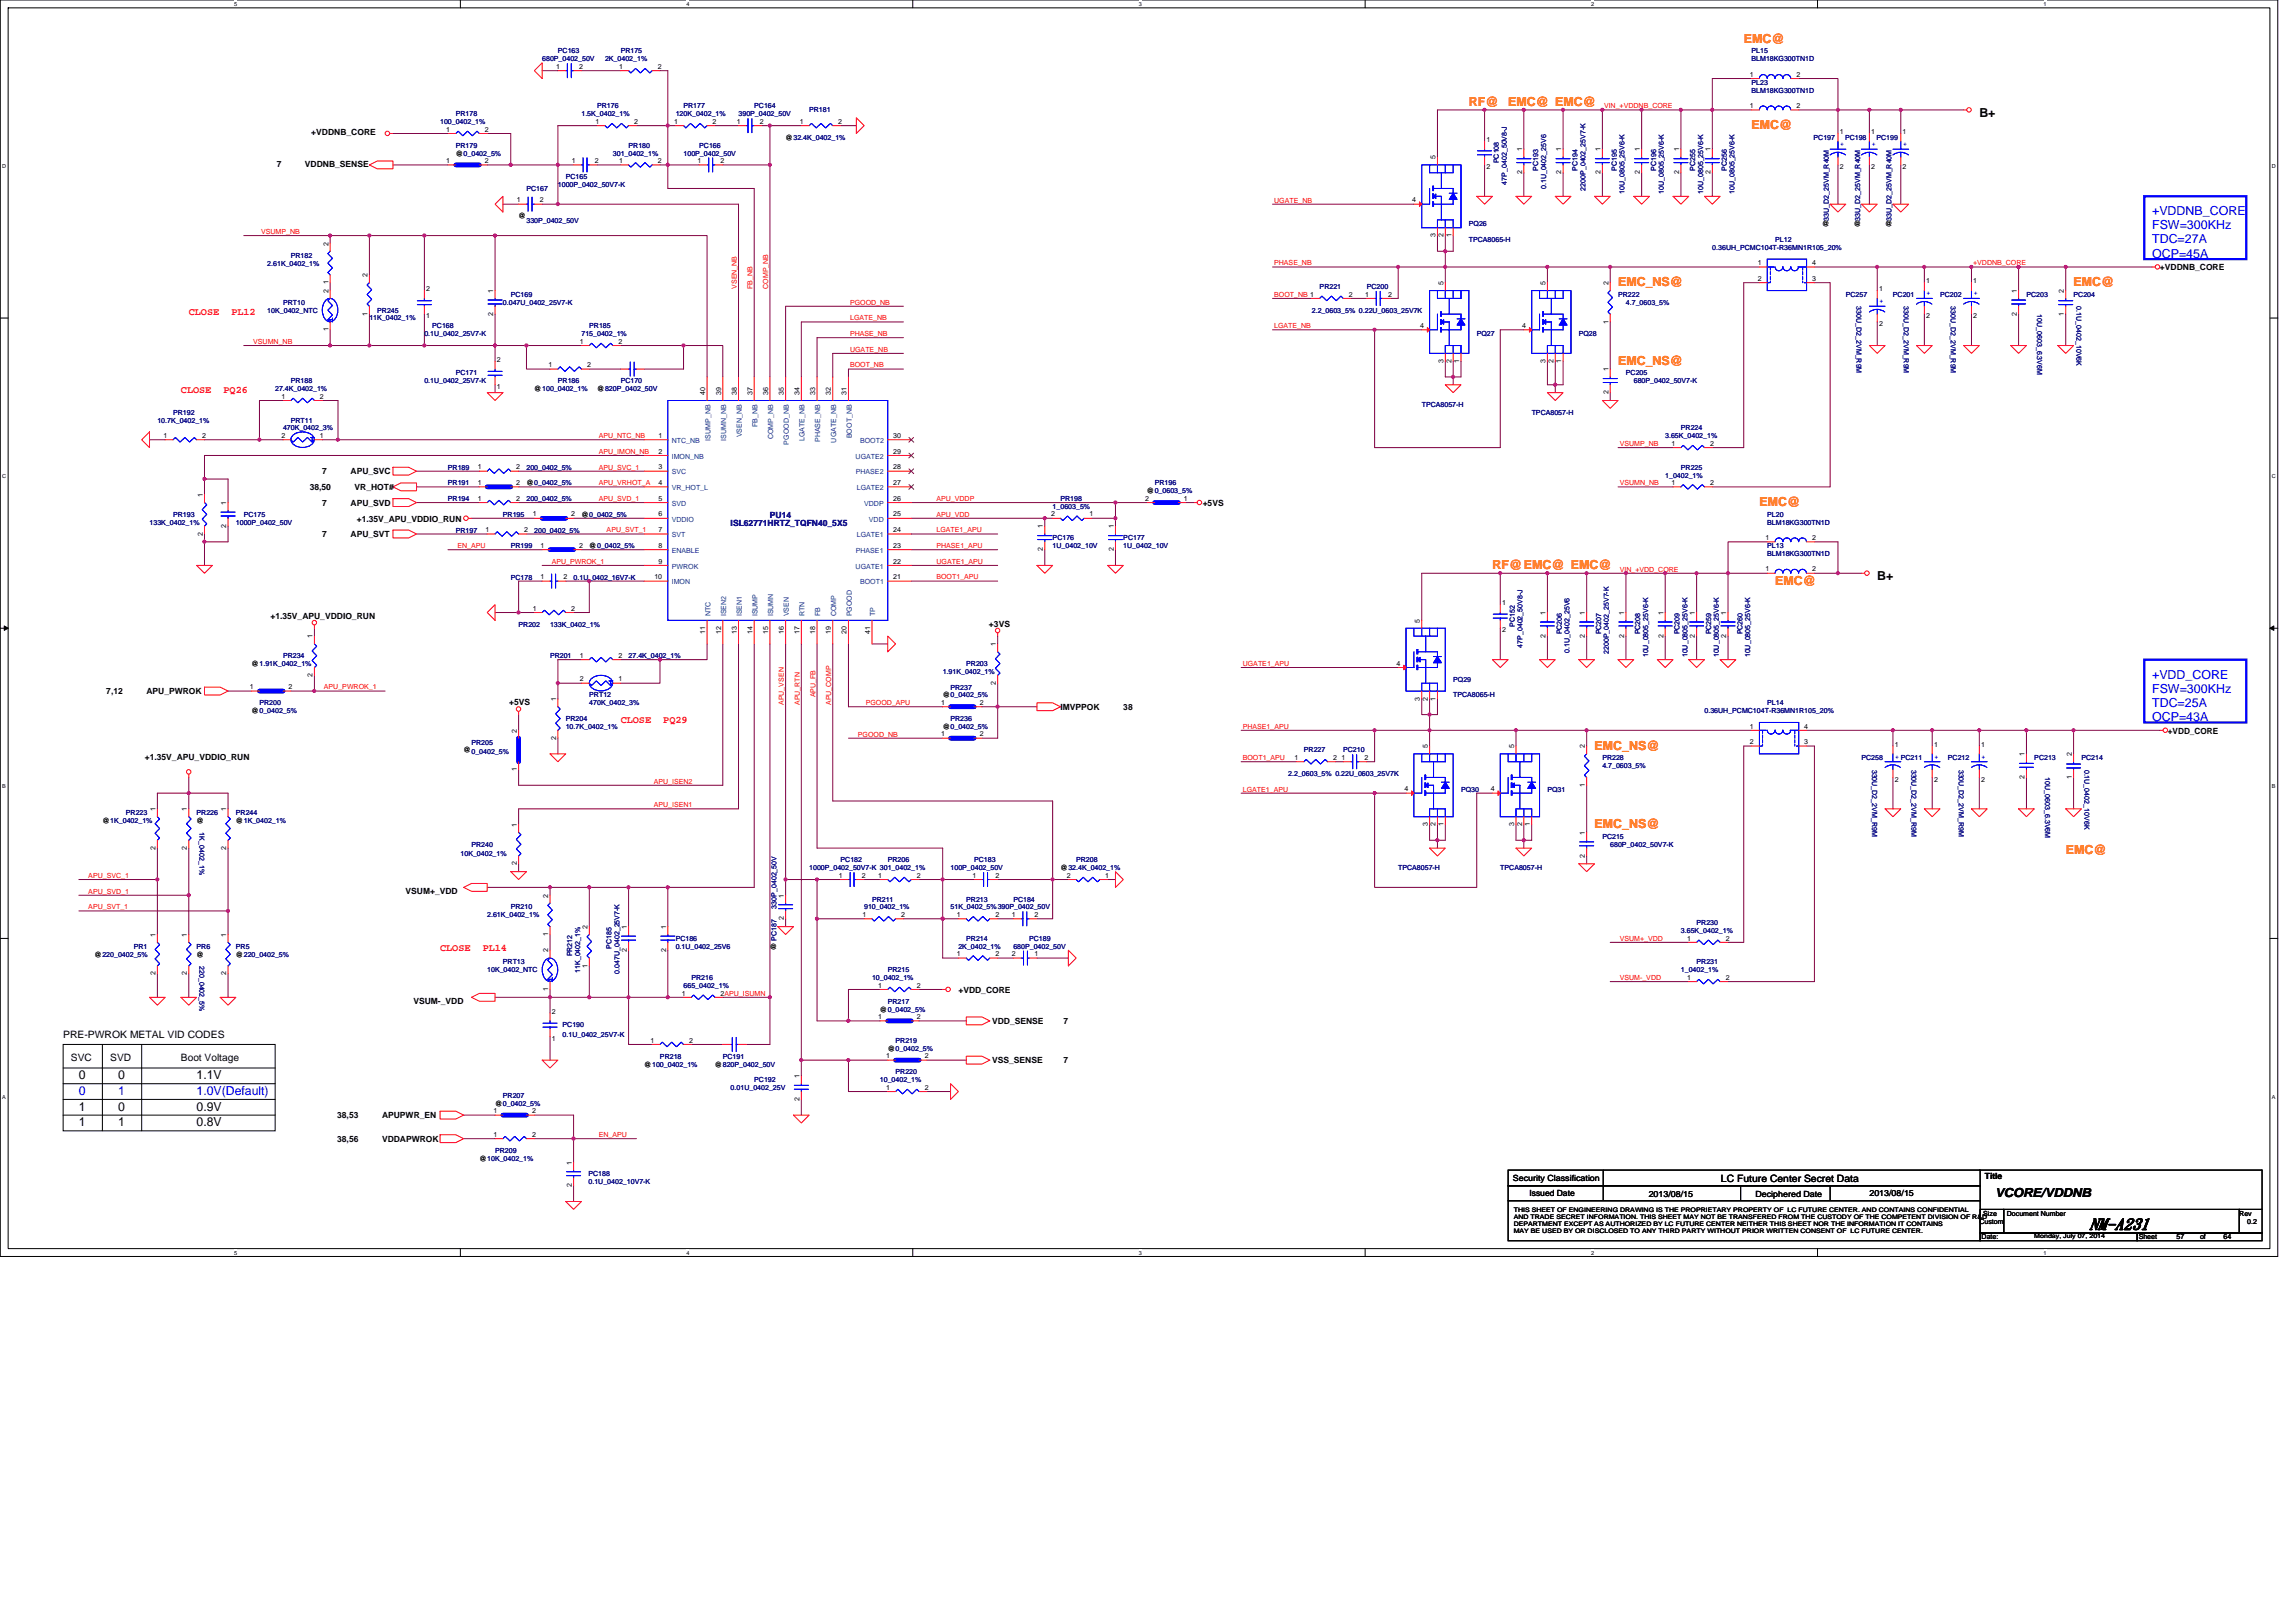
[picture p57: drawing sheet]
<svg xmlns="http://www.w3.org/2000/svg" width="297mm" height="210mm" viewBox="0 0 297 210" stroke-linecap="round" stroke-linejoin="round" font-family="sans-serif">
<defs><g id="words">
<text font-size="2.1" x="270.3" y="159">NM-A231</text>
<g font-size="1.6" fill="#ff8000">
<text x="225.6" y="5.5">EMC@</text>
<text x="190" y="13.7">RF@</text>
<text x="195.1" y="13.7">EMC@ EMC@</text>
<text x="226.6" y="16.7">EMC@</text>
<text x="209.3" y="37">EMC_NS@</text>
<text x="268.3" y="37">EMC@</text>
<text x="209.3" y="47.2">EMC_NS@</text>
<text x="227.6" y="65.5">EMC@</text>
<text x="193.1" y="73.6">RF@ EMC@ EMC@</text>
<text x="229.7" y="75.6">EMC@</text>
<text x="206.3" y="97">EMC_NS@</text>
<text x="206.3" y="107.1">EMC_NS@</text>
<text x="267.2" y="110.5">EMC@</text>
</g>
<g font-size="1.6">
<text x="256.1" y="15.1">B+</text>
<text x="242.9" y="75">B+</text>
<text x="10.2" y="143.7">1</text>
<text x="10.2" y="139.6">0</text>
<text x="15.3" y="143.7">0</text>
<text x="15.3" y="139.6">0</text>
<text x="25.4" y="143.7">0.9V</text>
<text x="25.4" y="139.6">1.1V</text>
<text x="10.2" y="145.7">1</text>
<text x="15.3" y="145.7">1</text>
<text x="25.4" y="145.7">0.8V</text>
<text x="258.1" y="154.9">VCORE/VDDNB</text>
</g>
<g font-size="1.6" fill="#00f">
<text x="278.4" y="27.9">+VDDNB_CORE</text>
<text x="278.4" y="29.7">FSW=300KHz</text>
<text x="278.4" y="31.5">TDC=27A</text>
<text x="278.4" y="33.3">OCP=45A</text>
<text x="278.4" y="87.8">+VDD_CORE</text>
<text x="278.4" y="89.6">FSW=300KHz</text>
<text x="278.4" y="91.4">TDC=25A</text>
<text x="278.4" y="93.3">OCP=43A</text>
<text x="10.2" y="141.6">0</text>
<text x="15.3" y="141.6">1</text>
<text x="25.4" y="141.6">1.0V(Default)</text>
</g>
<g font-size="1.3" fill="#f00">
<text x="24.4" y="40.7">CLOSE</text>
<text x="29.9" y="40.7">PL12</text>
<text x="23.4" y="50.9">CLOSE</text>
<text x="28.9" y="50.9">PQ26</text>
<text x="80.3" y="93.5">CLOSE</text>
<text x="85.8" y="93.5">PQ29</text>
<text x="56.9" y="123">CLOSE</text>
<text x="62.4" y="123">PL14</text>
</g>
<g font-size="1.3">
<text x="8.2" y="134.3">PRE-PWROK METAL VID CODES</text>
<text x="9.2" y="137.3">SVC</text>
<text x="14.3" y="137.3">SVD</text>
<text x="23.4" y="137.3">Boot Voltage</text>
<text x="222.6" y="152.9">LC Future Center Secret Data</text>
</g>
<g font-size="1.1">
<text x="40.3" y="17.5">+VDDNB_CORE</text>
<text x="35.8" y="21.6">7</text>
<text x="39.5" y="21.6">VDDNB_SENSE</text>
<text x="279.4" y="35">+VDDNB_CORE</text>
<text x="40.1" y="63.4">38,50</text>
<text x="41.7" y="61.4">7</text>
<text x="41.7" y="65.4">7</text>
<text x="45.4" y="61.4">APU_SVC</text>
<text x="45.4" y="65.4">APU_SVD</text>
<text x="45.9" y="63.4">VR_HOT#</text>
<text x="155.6" y="65.4">+5VS</text>
<text x="41.7" y="69.5">7</text>
<text x="45.4" y="69.5">APU_SVT</text>
<text x="46.2" y="67.5">+1.35V_APU_VDDIO_RUN</text>
<text x="35" y="80.1">+1.35V_APU_VDDIO_RUN</text>
<text x="127.9" y="81.1">+3VS</text>
<text x="13.8" y="89.8">7,12</text>
<text x="18.9" y="89.8">APU_PWROK</text>
<text x="65.9" y="91.2">+5VS</text>
<text x="137.2" y="91.9">IMVPPOK</text>
<text x="145.3" y="91.9">38</text>
<text x="280.5" y="94.9">+VDD_CORE</text>
<text x="18.7" y="98.4">+1.35V_APU_VDDIO_RUN</text>
<text x="52.5" y="115.6">VSUM+_VDD</text>
<text x="53.5" y="129.9">VSUM-_VDD</text>
<text x="124" y="128.4">+VDD_CORE</text>
<text x="128.4" y="132.5">VDD_SENSE</text>
<text x="128.4" y="137.6">VSS_SENSE</text>
<text x="137.6" y="132.5">7</text>
<text x="137.6" y="137.6">7</text>
<text x="43.6" y="144.7">38,53</text>
<text x="43.6" y="147.7">38,56</text>
<text x="49.4" y="144.7">APUPWR_EN</text>
<text x="49.4" y="147.7">VDDAPWROK</text>
<text x="195.7" y="152.8">Security Classification</text>
<text x="197.9" y="154.7">Issued Date</text>
<text x="213.3" y="154.8">2013/08/15</text>
<text x="227.1" y="154.8">Deciphered Date</text>
<text x="241.8" y="154.7">2013/08/15</text>
<text x="256.8" y="152.5">Title</text>
</g>
<g font-size="1.1" fill="#000080">
<text x="94.5" y="68.1">ISL62771HRTZ_TQFN40_5X5</text>
<text x="99.6" y="67.1">PU14</text>
</g>
<g font-size=".9" fill="#000080">
<text x="70.1" y="7.9">680P_0402_50V</text>
<text x="72.2" y="6.9">PC163</text>
<text x="78.3" y="7.9">2K_0402_1%</text>
<text x="80.3" y="6.9">PR175</text>
<text x="226.6" y="6.9">PL15</text>
<text x="226.6" y="7.9">BLM18KG300TN1D</text>
<text x="226.6" y="11">PL23</text>
<text x="56.9" y="16.1">100_0402_1%</text>
<text x="59" y="15">PR178</text>
<text x="75.2" y="15">1.5K_0402_1%</text>
<text x="77.3" y="14">PR176</text>
<text x="87.4" y="15">120K_0402_1%</text>
<text x="88.4" y="14">PR177</text>
<text x="95.5" y="15">390P_0402_50V</text>
<text x="97.6" y="14">PC164</text>
<text x="104.7" y="14.5">PR181</text>
<text x="226.6" y="12">BLM18KG300TN1D</text>
<text x="59" y="19.1">PR179</text>
<text x="73.2" y="23.2">PC165</text>
<text x="79.3" y="20.1">301_0402_1%</text>
<text x="81.3" y="19.1">PR180</text>
<text x="88.4" y="20.1">100P_0402_50V</text>
<text x="90.5" y="19.1">PC166</text>
<text x="193.9" y="21.1" transform="rotate(-90 193.9 21.1)">PC108</text>
<text x="194.9" y="23.9" transform="rotate(-90 194.9 23.9)">47P_0402_50V8-J</text>
<text x="199" y="22.1" transform="rotate(-90 199 22.1)">PC193</text>
<text x="204.1" y="22.1" transform="rotate(-90 204.1 22.1)">PC194</text>
<text x="209.2" y="22.1" transform="rotate(-90 209.2 22.1)">PC195</text>
<text x="214.2" y="22.1" transform="rotate(-90 214.2 22.1)">PC196</text>
<text x="219.3" y="22.1" transform="rotate(-90 219.3 22.1)">PC255</text>
<text x="223.4" y="22.1" transform="rotate(-90 223.4 22.1)">PC256</text>
<text x="234.6" y="18.1">PC197</text>
<text x="238.7" y="18.1">PC198</text>
<text x="242.8" y="18.1">PC199</text>
<text x="68.1" y="24.7">PC167</text>
<text x="68.1" y="28.9">330P_0402_50V</text>
<text x="72.2" y="24.2">1000P_0402_50V7-K</text>
<text x="190" y="29.3">PQ26</text>
<text x="200" y="24.5" transform="rotate(-90 200 24.5)">0.1U_0402_25V6</text>
<text x="205.1" y="24.7" transform="rotate(-90 205.1 24.7)">2200P_0402_25V7-K</text>
<text x="210.2" y="25.1" transform="rotate(-90 210.2 25.1)">10U_0805_25V6-K</text>
<text x="215.3" y="25.1" transform="rotate(-90 215.3 25.1)">10U_0805_25V6-K</text>
<text x="220.3" y="25.1" transform="rotate(-90 220.3 25.1)">10U_0805_25V6-K</text>
<text x="224.4" y="25.1" transform="rotate(-90 224.4 25.1)">10U_0805_25V6-K</text>
<text x="236.6" y="28.6" transform="rotate(-90 236.6 28.6)">33U_D2_25VM_R40M</text>
<text x="240.7" y="28.6" transform="rotate(-90 240.7 28.6)">33U_D2_25VM_R40M</text>
<text x="244.7" y="28.6" transform="rotate(-90 244.7 28.6)">33U_D2_25VM_R40M</text>
<text x="34.6" y="34.4">2.61K_0402_1%</text>
<text x="37.6" y="33.3">PR182</text>
<text x="190" y="31.3">TPCA8065-H</text>
<text x="221.5" y="32.3">0.36UH_PCMC104T-R36MN1R105_20%</text>
<text x="229.7" y="31.3">PL12</text>
<text x="34.6" y="40.4">10K_0402_NTC</text>
<text x="36.6" y="39.4">PRT10</text>
<text x="47.8" y="41.5">11K_0402_1%</text>
<text x="48.8" y="40.4">PR245</text>
<text x="65.1" y="39.4">0.047U_0402_25V7-K</text>
<text x="66.1" y="38.4">PC169</text>
<text x="169.7" y="40.4">2.2_0603_5% 0.22U_0603_25V7K</text>
<text x="170.7" y="37.4">PR221</text>
<text x="176.8" y="37.4">PC200</text>
<text x="209.3" y="38.4">PR222</text>
<text x="210.4" y="39.4">4.7_0603_5%</text>
<text x="238.8" y="38.4">PC257</text>
<text x="240.2" y="39.6" transform="rotate(90 240.2 39.6)">330U_D2_2VM_R9M</text>
<text x="244.9" y="38.4">PC201</text>
<text x="246.3" y="39.6" transform="rotate(90 246.3 39.6)">330U_D2_2VM_R9M</text>
<text x="251" y="38.4">PC202</text>
<text x="252.4" y="39.6" transform="rotate(90 252.4 39.6)">330U_D2_2VM_R9M</text>
<text x="262.2" y="38.4">PC203</text>
<text x="263.6" y="40.6" transform="rotate(90 263.6 40.6)">10U_0603_6.3V6M</text>
<text x="268.3" y="38.4">PC204</text>
<text x="268.6" y="39.6" transform="rotate(90 268.6 39.6)">0.1U_0402_10V6K</text>
<text x="54.9" y="43.5">0.1U_0402_25V7-K</text>
<text x="55.9" y="42.5">PC168</text>
<text x="75.2" y="43.5">715_0402_1%</text>
<text x="76.2" y="42.5">PR185</text>
<text x="191" y="43.5">PQ27</text>
<text x="204.3" y="43.5">PQ28</text>
<text x="22.4" y="53.7">PR192</text>
<text x="35.6" y="50.6">27.4K_0402_1%</text>
<text x="37.6" y="49.6">PR188</text>
<text x="54.9" y="49.6">0.1U_0402_25V7-K</text>
<text x="59" y="48.6">PC171</text>
<text x="72.2" y="49.6">PR186</text>
<text x="80.3" y="49.6">PC170</text>
<text x="183.9" y="52.6">TPCA8057-H</text>
<text x="198.2" y="53.7">TPCA8057-H</text>
<text x="210.4" y="48.6">PC205</text>
<text x="211.4" y="49.6">680P_0402_50V7-K</text>
<text x="20.4" y="54.7">10.7K_0402_1%</text>
<text x="36.6" y="55.7">470K_0402_3%</text>
<text x="37.6" y="54.7">PRT11</text>
<text x="215.4" y="56.7">3.65K_0402_1%</text>
<text x="217.5" y="55.7">PR224</text>
<text x="58" y="62.8">PR191</text>
<text x="58" y="60.8">PR189</text>
<text x="58" y="64.8">PR194</text>
<text x="68.1" y="60.8">200_0402_5%</text>
<text x="68.1" y="64.8">200_0402_5%</text>
<text x="136.2" y="65.8">1_0603_5%</text>
<text x="137.2" y="64.8">PR198</text>
<text x="149.4" y="62.8">PR196</text>
<text x="215.4" y="61.8">1_0402_1%</text>
<text x="217.5" y="60.8">PR225</text>
<text x="19.3" y="67.9">133K_0402_1%</text>
<text x="22.4" y="66.9">PR193</text>
<text x="30.5" y="67.9">1000P_0402_50V</text>
<text x="31.5" y="66.9">PC175</text>
<text x="59" y="68.9">PR197</text>
<text x="65.1" y="66.9">PR195</text>
<text x="66.1" y="70.9">PR199</text>
<text x="69.1" y="68.9">200_0402_5%</text>
<text x="136.2" y="69.9">PC176</text>
<text x="136.2" y="70.9">1U_0402_10V</text>
<text x="145.3" y="69.9">PC177</text>
<text x="145.3" y="70.9">1U_0402_10V</text>
<text x="228.6" y="66.9">PL20</text>
<text x="228.6" y="67.9">BLM18KG300TN1D</text>
<text x="228.6" y="70.9">PL13</text>
<text x="228.6" y="71.9">BLM18KG300TN1D</text>
<text x="66.1" y="75">PC178</text>
<text x="74.2" y="75">0.1U_0402_16V7-K</text>
<text x="67.1" y="81.1">PR202</text>
<text x="71.2" y="81.1">133K_0402_1%</text>
<text x="196" y="81.1" transform="rotate(-90 196 81.1)">PC152</text>
<text x="197" y="83.8" transform="rotate(-90 197 83.8)">47P_0402_50V8-J</text>
<text x="202.1" y="82.1" transform="rotate(-90 202.1 82.1)">PC206</text>
<text x="207.1" y="82.1" transform="rotate(-90 207.1 82.1)">PC207</text>
<text x="212.2" y="82.1" transform="rotate(-90 212.2 82.1)">PC208</text>
<text x="217.3" y="82.1" transform="rotate(-90 217.3 82.1)">PC209</text>
<text x="221.4" y="82.1" transform="rotate(-90 221.4 82.1)">PC259</text>
<text x="225.4" y="82.1" transform="rotate(-90 225.4 82.1)">PC260</text>
<text x="36.6" y="85.2">PR234</text>
<text x="71.2" y="85.2">PR201</text>
<text x="81.3" y="85.2">27.4K_0402_1%</text>
<text x="122" y="87.2">1.91K_0402_1%</text>
<text x="123" y="89.2">PR237</text>
<text x="125" y="86.2">PR203</text>
<text x="188" y="88.2">PQ29</text>
<text x="203.1" y="84.4" transform="rotate(-90 203.1 84.4)">0.1U_0402_25V6</text>
<text x="208.1" y="84.6" transform="rotate(-90 208.1 84.6)">2200P_0402_25V7-K</text>
<text x="213.2" y="85" transform="rotate(-90 213.2 85)">10U_0805_25V6-K</text>
<text x="218.3" y="85" transform="rotate(-90 218.3 85)">10U_0805_25V6-K</text>
<text x="222.4" y="85" transform="rotate(-90 222.4 85)">10U_0805_25V6-K</text>
<text x="226.4" y="85" transform="rotate(-90 226.4 85)">10U_0805_25V6-K</text>
<text x="33.6" y="91.2">PR200</text>
<text x="73.2" y="93.3">PR204</text>
<text x="73.2" y="94.3">10.7K_0402_1%</text>
<text x="76.2" y="90.2">PRT12</text>
<text x="76.2" y="91.2">470K_0402_3%</text>
<text x="123" y="93.3">PR236</text>
<text x="188" y="90.2">TPCA8065-H</text>
<text x="220.5" y="92.3">0.36UH_PCMC104T-R36MN1R105_20%</text>
<text x="228.6" y="91.2">PL14</text>
<text x="61" y="96.3">PR205</text>
<text x="166.7" y="100.4">2.2_0603_5% 0.22U_0603_25V7K</text>
<text x="168.7" y="97.3">PR227</text>
<text x="173.8" y="97.3">PC210</text>
<text x="207.3" y="98.4">PR228</text>
<text x="207.3" y="99.4">4.7_0603_5%</text>
<text x="240.8" y="98.4">PC258</text>
<text x="242.2" y="99.6" transform="rotate(90 242.2 99.6)">330U_D2_2VM_R9M</text>
<text x="247.3" y="99.6" transform="rotate(90 247.3 99.6)">330U_D2_2VM_R9M</text>
<text x="252" y="98.4">PC212</text>
<text x="253.4" y="99.6" transform="rotate(90 253.4 99.6)">330U_D2_2VM_R9M</text>
<text x="263.2" y="98.4">PC213</text>
<text x="264.6" y="100.6" transform="rotate(90 264.6 100.6)">10U_0603_6.3V6M</text>
<text x="269.3" y="98.4">PC214</text>
<text x="269.7" y="99.6" transform="rotate(90 269.7 99.6)">0.1U_0402_10V6K</text>
<text x="16.3" y="105.5">PR223</text>
<text x="25.4" y="105.5">PR226</text>
<text x="25.8" y="107.7" transform="rotate(90 25.8 107.7)">1K_0402_1%</text>
<text x="30.5" y="105.5">PR244</text>
<text x="189" y="102.4">PQ30</text>
<text x="200.2" y="102.4">PQ31</text>
<text x="59.6" y="110.8">10K_0402_1%</text>
<text x="61" y="109.5">PR240</text>
<text x="104.7" y="112.6">1000P_0402_50V7-K 301_0402_1%</text>
<text x="108.8" y="111.6">PC182</text>
<text x="114.8" y="111.6">PR206</text>
<text x="123" y="112.6">100P_0402_50V</text>
<text x="126" y="111.6">PC183</text>
<text x="139.2" y="111.6">PR208</text>
<text x="180.9" y="112.6">TPCA8057-H</text>
<text x="194.1" y="112.6">TPCA8057-H</text>
<text x="207.3" y="108.5">PC215</text>
<text x="208.3" y="109.5">680P_0402_50V7-K</text>
<text x="63" y="118.7">2.61K_0402_1%</text>
<text x="66.1" y="117.7">PR210</text>
<text x="100.5" y="117.6" transform="rotate(-90 100.5 117.6)">330P_0402_50V</text>
<text x="111.8" y="117.7">910_0402_1%</text>
<text x="112.8" y="116.6">PR211</text>
<text x="123" y="117.7">51K_0402_5%390P_0402_50V</text>
<text x="125" y="116.6">PR213</text>
<text x="131.1" y="116.6">PC184</text>
<text x="219.5" y="119.7">PR230</text>
<text x="17.3" y="122.7">PR1</text>
<text x="25.4" y="122.7">PR6</text>
<text x="25.8" y="125" transform="rotate(90 25.8 125)">220_0402_5%</text>
<text x="30.5" y="122.7">PR5</text>
<text x="63" y="125.8">10K_0402_NTC</text>
<text x="65.1" y="124.8">PRT13</text>
<text x="74" y="123.7" transform="rotate(-90 74 123.7)">PR212</text>
<text x="75.1" y="125.9" transform="rotate(-90 75.1 125.9)">11K_0402_1%</text>
<text x="79.1" y="122.7" transform="rotate(-90 79.1 122.7)">PC185</text>
<text x="80.1" y="126" transform="rotate(-90 80.1 126)">0.047U_0402_25V7-K</text>
<text x="87.4" y="121.7">PC186</text>
<text x="87.4" y="122.7">0.1U_0402_25V6</text>
<text x="100.5" y="121.7" transform="rotate(-90 100.5 121.7)">PC187</text>
<text x="114.8" y="125.8">PR215</text>
<text x="124" y="122.7">2K_0402_1%</text>
<text x="125" y="121.7">PR214</text>
<text x="131.1" y="122.7">680P_0402_50V</text>
<text x="133.1" y="121.7">PC189</text>
<text x="217.5" y="125.8">1_0402_1%</text>
<text x="217.5" y="120.7">3.65K_0402_1%</text>
<text x="219.5" y="124.8">PR231</text>
<text x="88.4" y="127.8">665_0402_1%</text>
<text x="89.4" y="126.8">PR216</text>
<text x="112.8" y="126.8">10_0402_1%</text>
<text x="114.8" y="129.9">PR217</text>
<text x="72.8" y="132.9">PC190</text>
<text x="72.8" y="134.1">0.1U_0402_25V7-K</text>
<text x="85.4" y="137">PR218</text>
<text x="93.5" y="137">PC191</text>
<text x="115.9" y="134.9">PR219</text>
<text x="65.1" y="142">PR207</text>
<text x="94.5" y="141">0.01U_0402_25V</text>
<text x="97.6" y="140">PC192</text>
<text x="113.8" y="140">10_0402_1%</text>
<text x="115.9" y="139">PR220</text>
<text x="64" y="149.2">PR209</text>
<text x="76.1" y="152.2">PC188</text>
<text x="76.1" y="153.1">0.1U_0402_10V7-K</text>
</g>
<g font-size=".9">
<text x="72" y="8.9">1</text>
<text x="74.9" y="8.9">2</text>
<text x="80.1" y="8.9">1</text>
<text x="85.1" y="8.9">2</text>
<text x="226.4" y="9.9">1</text>
<text x="232.4" y="9.9">2</text>
<text x="57.7" y="17">1</text>
<text x="62.7" y="17">2</text>
<text x="77" y="16">1</text>
<text x="82" y="16">2</text>
<text x="87.2" y="16">1</text>
<text x="92.2" y="16">2</text>
<text x="95.3" y="16">1</text>
<text x="98.3" y="16">2</text>
<text x="103.5" y="16">1</text>
<text x="108.5" y="16">2</text>
<text x="226.4" y="14">1</text>
<text x="232.4" y="14">2</text>
<text x="238" y="17.4">1</text>
<text x="242.1" y="17.4">1</text>
<text x="246.1" y="17.4">1</text>
<text x="57.7" y="21.1">1</text>
<text x="59" y="20.1">@0_0402_5%</text>
<text x="62.7" y="21.1">2</text>
<text x="74" y="21.1">1</text>
<text x="77" y="21.1">2</text>
<text x="80.1" y="21.1">1</text>
<text x="85.1" y="21.1">2</text>
<text x="90.3" y="21.1">1</text>
<text x="93.2" y="21.1">2</text>
<text x="101.6" y="18.1">@32.4K_0402_1%</text>
<text x="185.7" y="20.6" transform="rotate(-90 185.7 20.6)">5</text>
<text x="192.3" y="18.4">1</text>
<text x="192.3" y="21.9">2</text>
<text x="196.9" y="22.6" transform="rotate(-90 196.9 22.6)">2</text>
<text x="196.9" y="19.6" transform="rotate(-90 196.9 19.6)">1</text>
<text x="202" y="22.6" transform="rotate(-90 202 22.6)">2</text>
<text x="202" y="19.6" transform="rotate(-90 202 19.6)">1</text>
<text x="207.1" y="22.6" transform="rotate(-90 207.1 22.6)">2</text>
<text x="207.1" y="19.6" transform="rotate(-90 207.1 19.6)">1</text>
<text x="212.2" y="22.6" transform="rotate(-90 212.2 22.6)">2</text>
<text x="212.2" y="19.6" transform="rotate(-90 212.2 19.6)">1</text>
<text x="217.2" y="22.6" transform="rotate(-90 217.2 22.6)">2</text>
<text x="217.2" y="19.6" transform="rotate(-90 217.2 19.6)">1</text>
<text x="221.3" y="22.6" transform="rotate(-90 221.3 22.6)">2</text>
<text x="221.3" y="19.6" transform="rotate(-90 221.3 19.6)">1</text>
<text x="238" y="21.9">2</text>
<text x="242.1" y="21.9">2</text>
<text x="246.1" y="21.9">2</text>
<text x="66.9" y="26.2">1</text>
<text x="67.1" y="28.3">@</text>
<text x="69.8" y="26.2">2</text>
<text x="182.7" y="26.2">4</text>
<text x="235.8" y="29.3">@</text>
<text x="239.8" y="29.3">@</text>
<text x="243.9" y="29.3">@</text>
<text x="42.5" y="31.8" transform="rotate(-90 42.5 31.8)">2</text>
<text x="47.6" y="35.9" transform="rotate(-90 47.6 35.9)">2</text>
<text x="185.7" y="30.7" transform="rotate(-90 185.7 30.7)">3</text>
<text x="186.8" y="30.7" transform="rotate(-90 186.8 30.7)">2</text>
<text x="187.8" y="30.7" transform="rotate(-90 187.8 30.7)">1</text>
<text x="227.4" y="34.3">1</text>
<text x="234.4" y="34.3">4</text>
<text x="42.5" y="37.9" transform="rotate(-90 42.5 37.9)">2</text>
<text x="42.5" y="36.8" transform="rotate(-90 42.5 36.8)">1</text>
<text x="47.6" y="40.9" transform="rotate(-90 47.6 40.9)">1</text>
<text x="55.1" y="41.2">1</text>
<text x="55.1" y="37.7">2</text>
<text x="63.8" y="40.9" transform="rotate(-90 63.8 40.9)">2</text>
<text x="63.8" y="37.9" transform="rotate(-90 63.8 37.9)">1</text>
<text x="174.5" y="38.4">2</text>
<text x="176.6" y="38.4">1</text>
<text x="179.6" y="38.4">2</text>
<text x="186.8" y="36.9" transform="rotate(-90 186.8 36.9)">5</text>
<text x="200" y="36.9" transform="rotate(-90 200 36.9)">5</text>
<text x="208.1" y="41.9" transform="rotate(-90 208.1 41.9)">1</text>
<text x="208.1" y="36.9" transform="rotate(-90 208.1 36.9)">2</text>
<text x="227.4" y="36.3">2</text>
<text x="234.4" y="36.3">3</text>
<text x="243.1" y="37.7">1</text>
<text x="249.2" y="36.7">1</text>
<text x="249.2" y="41.2">2</text>
<text x="255.3" y="36.7">1</text>
<text x="255.3" y="41.2">2</text>
<text x="260.9" y="40.9" transform="rotate(-90 260.9 40.9)">2</text>
<text x="260.9" y="37.9" transform="rotate(-90 260.9 37.9)">1</text>
<text x="267" y="40.9" transform="rotate(-90 267 40.9)">1</text>
<text x="267" y="37.9" transform="rotate(-90 267 37.9)">2</text>
<text x="42.5" y="42.9" transform="rotate(-90 42.5 42.9)">1</text>
<text x="64.3" y="46.8">2</text>
<text x="70.9" y="47.5">1</text>
<text x="75" y="44.5">1</text>
<text x="75.9" y="47.5">2</text>
<text x="80" y="44.5">2</text>
<text x="183.7" y="42.4">4</text>
<text x="186.8" y="46.9" transform="rotate(-90 186.8 46.9)">3</text>
<text x="187.8" y="46.9" transform="rotate(-90 187.8 46.9)">2</text>
<text x="188.8" y="46.9" transform="rotate(-90 188.8 46.9)">1</text>
<text x="196.9" y="42.4">4</text>
<text x="200" y="46.9" transform="rotate(-90 200 46.9)">3</text>
<text x="201" y="46.9" transform="rotate(-90 201 46.9)">2</text>
<text x="202" y="46.9" transform="rotate(-90 202 46.9)">1</text>
<text x="243.1" y="42.2">2</text>
<text x="36.4" y="51.6">1</text>
<text x="41.4" y="51.6">2</text>
<text x="64.3" y="50.3">1</text>
<text x="69.1" y="50.6">@100_0402_1%</text>
<text x="77.3" y="50.6">@820P_0402_50V</text>
<text x="91.2" y="51.1" transform="rotate(-90 91.2 51.1)">40</text>
<text x="93.3" y="51.1" transform="rotate(-90 93.3 51.1)">39</text>
<text x="95.3" y="51.1" transform="rotate(-90 95.3 51.1)">38</text>
<text x="97.3" y="51.1" transform="rotate(-90 97.3 51.1)">37</text>
<text x="99.4" y="51.1" transform="rotate(-90 99.4 51.1)">36</text>
<text x="101.4" y="51.1" transform="rotate(-90 101.4 51.1)">35</text>
<text x="103.4" y="51.1" transform="rotate(-90 103.4 51.1)">34</text>
<text x="105.5" y="51.1" transform="rotate(-90 105.5 51.1)">33</text>
<text x="107.5" y="51.1" transform="rotate(-90 107.5 51.1)">32</text>
<text x="109.5" y="51.1" transform="rotate(-90 109.5 51.1)">31</text>
<text x="208.1" y="51" transform="rotate(-90 208.1 51)">2</text>
<text x="208.1" y="48" transform="rotate(-90 208.1 48)">1</text>
<text x="21.2" y="56.7">1</text>
<text x="26.2" y="56.7">2</text>
<text x="36.4" y="56.7">2</text>
<text x="41.4" y="56.7">1</text>
<text x="85.2" y="58.7">2</text>
<text x="85.2" y="56.7">1</text>
<text x="115.6" y="56.7">30</text>
<text x="115.6" y="58.7">29</text>
<text x="216.2" y="57.7">1</text>
<text x="221.2" y="57.7">2</text>
<text x="26.2" y="64.3" transform="rotate(-90 26.2 64.3)">1</text>
<text x="29.3" y="65.3" transform="rotate(-90 29.3 65.3)">1</text>
<text x="61.8" y="62.8">1</text>
<text x="61.8" y="60.7">1</text>
<text x="61.8" y="64.8">1</text>
<text x="66.8" y="62.8">2</text>
<text x="66.8" y="60.7">2</text>
<text x="66.8" y="64.8">2</text>
<text x="68.1" y="62.8">@0_0402_5%</text>
<text x="85.2" y="60.7">3</text>
<text x="85.2" y="62.8">4</text>
<text x="85.2" y="64.8">5</text>
<text x="115.6" y="64.8">26</text>
<text x="115.6" y="62.8">27</text>
<text x="115.6" y="60.7">28</text>
<text x="148.2" y="64.8">2</text>
<text x="148.4" y="63.8">@0_0603_5%</text>
<text x="153.2" y="64.8">1</text>
<text x="216.2" y="62.8">1</text>
<text x="221.2" y="62.8">2</text>
<text x="26.2" y="69.3" transform="rotate(-90 26.2 69.3)">2</text>
<text x="29.3" y="68.3" transform="rotate(-90 29.3 68.3)">2</text>
<text x="62.8" y="68.9">1</text>
<text x="67.8" y="68.9">2</text>
<text x="68.9" y="66.8">1</text>
<text x="69.9" y="70.9">1</text>
<text x="73.9" y="66.8">2</text>
<text x="74.9" y="70.9">2</text>
<text x="75.2" y="66.9">@0_0402_5%</text>
<text x="76.2" y="70.9">@0_0402_5%</text>
<text x="85.2" y="68.9">7</text>
<text x="85.2" y="66.8">6</text>
<text x="85.2" y="70.9">8</text>
<text x="115.6" y="70.9">23</text>
<text x="115.6" y="68.9">24</text>
<text x="115.6" y="66.8">25</text>
<text x="134.9" y="71.3" transform="rotate(-90 134.9 71.3)">2</text>
<text x="134.9" y="68.4" transform="rotate(-90 134.9 68.4)">1</text>
<text x="136" y="66.8">2</text>
<text x="141" y="66.8">1</text>
<text x="144.1" y="71.3" transform="rotate(-90 144.1 71.3)">2</text>
<text x="144.1" y="68.4" transform="rotate(-90 144.1 68.4)">1</text>
<text x="228.4" y="69.9">1</text>
<text x="234.4" y="69.9">2</text>
<text x="69.9" y="75">1</text>
<text x="72.9" y="75">2</text>
<text x="84.7" y="75">10</text>
<text x="85.2" y="72.9">9</text>
<text x="115.6" y="75">21</text>
<text x="115.6" y="72.9">22</text>
<text x="228.4" y="73.9">1</text>
<text x="234.4" y="73.9">2</text>
<text x="40.4" y="82.6" transform="rotate(-90 40.4 82.6)">1</text>
<text x="68.9" y="79">1</text>
<text x="73.9" y="79">2</text>
<text x="91.2" y="82" transform="rotate(-90 91.2 82)">11</text>
<text x="93.3" y="82" transform="rotate(-90 93.3 82)">12</text>
<text x="95.3" y="82" transform="rotate(-90 95.3 82)">13</text>
<text x="97.3" y="82" transform="rotate(-90 97.3 82)">14</text>
<text x="99.4" y="82" transform="rotate(-90 99.4 82)">15</text>
<text x="101.4" y="82" transform="rotate(-90 101.4 82)">16</text>
<text x="103.4" y="82" transform="rotate(-90 103.4 82)">17</text>
<text x="105.5" y="82" transform="rotate(-90 105.5 82)">18</text>
<text x="107.5" y="82" transform="rotate(-90 107.5 82)">19</text>
<text x="109.5" y="82" transform="rotate(-90 109.5 82)">20</text>
<text x="112.6" y="82" transform="rotate(-90 112.6 82)">41</text>
<text x="128.8" y="83.6" transform="rotate(-90 128.8 83.6)">1</text>
<text x="183.7" y="80.6" transform="rotate(-90 183.7 80.6)">5</text>
<text x="194.3" y="78.3">1</text>
<text x="194.3" y="81.8">2</text>
<text x="200" y="82.5" transform="rotate(-90 200 82.5)">2</text>
<text x="200" y="79.5" transform="rotate(-90 200 79.5)">1</text>
<text x="205" y="82.5" transform="rotate(-90 205 82.5)">2</text>
<text x="205" y="79.5" transform="rotate(-90 205 79.5)">1</text>
<text x="210.1" y="82.5" transform="rotate(-90 210.1 82.5)">2</text>
<text x="210.1" y="79.5" transform="rotate(-90 210.1 79.5)">1</text>
<text x="215.2" y="82.5" transform="rotate(-90 215.2 82.5)">2</text>
<text x="215.2" y="79.5" transform="rotate(-90 215.2 79.5)">1</text>
<text x="219.3" y="82.5" transform="rotate(-90 219.3 82.5)">2</text>
<text x="219.3" y="79.5" transform="rotate(-90 219.3 79.5)">1</text>
<text x="223.3" y="82.5" transform="rotate(-90 223.3 82.5)">2</text>
<text x="223.3" y="79.5" transform="rotate(-90 223.3 79.5)">1</text>
<text x="32.3" y="89.2">1</text>
<text x="32.6" y="86.2">@1.91K_0402_1%</text>
<text x="37.3" y="89.2">2</text>
<text x="40.4" y="87.6" transform="rotate(-90 40.4 87.6)">2</text>
<text x="75" y="85.1">1</text>
<text x="75" y="88.2">2</text>
<text x="80" y="85.1">2</text>
<text x="80" y="88.2">1</text>
<text x="128.8" y="88.6" transform="rotate(-90 128.8 88.6)">2</text>
<text x="180.7" y="86.1">4</text>
<text x="32.6" y="92.3">@0_0402_5%</text>
<text x="66.9" y="94.8" transform="rotate(-90 66.9 94.8)">2</text>
<text x="71.9" y="95.7" transform="rotate(-90 71.9 95.7)">2</text>
<text x="71.9" y="90.7" transform="rotate(-90 71.9 90.7)">1</text>
<text x="121.7" y="91.2">1</text>
<text x="121.7" y="95.3">1</text>
<text x="122" y="90.2">@0_0402_5%</text>
<text x="122" y="94.3">@0_0402_5%</text>
<text x="126.7" y="91.2">2</text>
<text x="126.7" y="95.3">2</text>
<text x="183.7" y="90.6" transform="rotate(-90 183.7 90.6)">3</text>
<text x="184.7" y="90.6" transform="rotate(-90 184.7 90.6)">2</text>
<text x="185.7" y="90.6" transform="rotate(-90 185.7 90.6)">1</text>
<text x="226.4" y="94.3">1</text>
<text x="233.4" y="94.3">4</text>
<text x="60" y="97.3">@0_0402_5%</text>
<text x="66.9" y="99.8" transform="rotate(-90 66.9 99.8)">1</text>
<text x="167.5" y="98.3">1</text>
<text x="172.5" y="98.3">2</text>
<text x="173.6" y="98.3">1</text>
<text x="176.5" y="98.3">2</text>
<text x="184.7" y="96.8" transform="rotate(-90 184.7 96.8)">5</text>
<text x="195.9" y="96.8" transform="rotate(-90 195.9 96.8)">5</text>
<text x="205" y="101.8" transform="rotate(-90 205 101.8)">1</text>
<text x="205" y="96.8" transform="rotate(-90 205 96.8)">2</text>
<text x="226.4" y="96.3">2</text>
<text x="233.4" y="96.3">3</text>
<text x="245.1" y="96.6">1</text>
<text x="245.1" y="101.1">2</text>
<text x="250.2" y="96.6">1</text>
<text x="250.2" y="101.1">2</text>
<text x="256.3" y="96.6">1</text>
<text x="256.3" y="101.1">2</text>
<text x="261.9" y="100.8" transform="rotate(-90 261.9 100.8)">2</text>
<text x="261.9" y="97.8" transform="rotate(-90 261.9 97.8)">1</text>
<text x="268" y="100.8" transform="rotate(-90 268 100.8)">1</text>
<text x="268" y="97.8" transform="rotate(-90 268 97.8)">2</text>
<text x="13.2" y="106.5">@1K_0402_1%</text>
<text x="20.1" y="104.9" transform="rotate(-90 20.1 104.9)">1</text>
<text x="24.2" y="104.9" transform="rotate(-90 24.2 104.9)">1</text>
<text x="25.4" y="106.5">@</text>
<text x="29.3" y="104.9" transform="rotate(-90 29.3 104.9)">1</text>
<text x="30.5" y="106.5">@1K_0402_1%</text>
<text x="66.9" y="107" transform="rotate(-90 66.9 107)">1</text>
<text x="181.7" y="102.4">4</text>
<text x="184.7" y="106.9" transform="rotate(-90 184.7 106.9)">3</text>
<text x="185.7" y="106.9" transform="rotate(-90 185.7 106.9)">2</text>
<text x="186.8" y="106.9" transform="rotate(-90 186.8 106.9)">1</text>
<text x="192.9" y="102.4">4</text>
<text x="195.9" y="106.9" transform="rotate(-90 195.9 106.9)">3</text>
<text x="196.9" y="106.9" transform="rotate(-90 196.9 106.9)">2</text>
<text x="197.9" y="106.9" transform="rotate(-90 197.9 106.9)">1</text>
<text x="205" y="108" transform="rotate(-90 205 108)">1</text>
<text x="20.1" y="109.9" transform="rotate(-90 20.1 109.9)">2</text>
<text x="24.2" y="109.9" transform="rotate(-90 24.2 109.9)">2</text>
<text x="29.3" y="109.9" transform="rotate(-90 29.3 109.9)">2</text>
<text x="66.9" y="112" transform="rotate(-90 66.9 112)">2</text>
<text x="108.5" y="113.6">1</text>
<text x="111.5" y="113.6">2</text>
<text x="113.6" y="113.6">1</text>
<text x="118.6" y="113.6">2</text>
<text x="125.8" y="113.6">1</text>
<text x="128.8" y="113.6">2</text>
<text x="137.2" y="112.6">@32.4K_0402_1%</text>
<text x="138" y="113.6">2</text>
<text x="143" y="113.6">1</text>
<text x="205" y="111" transform="rotate(-90 205 111)">2</text>
<text x="70.9" y="116.1" transform="rotate(-90 70.9 116.1)">2</text>
<text x="101.4" y="119.1" transform="rotate(-90 101.4 119.1)">2</text>
<text x="101.4" y="116.1" transform="rotate(-90 101.4 116.1)">1</text>
<text x="111.6" y="118.6">1</text>
<text x="116.6" y="118.6">2</text>
<text x="123.8" y="118.6">1</text>
<text x="128.8" y="118.6">2</text>
<text x="130.9" y="118.6">1</text>
<text x="133.9" y="118.6">2</text>
<text x="12.2" y="123.8">@220_0402_5%</text>
<text x="20.1" y="121.2" transform="rotate(-90 20.1 121.2)">1</text>
<text x="24.2" y="121.2" transform="rotate(-90 24.2 121.2)">1</text>
<text x="25.4" y="123.8">@</text>
<text x="29.3" y="121.2" transform="rotate(-90 29.3 121.2)">1</text>
<text x="30.5" y="123.8">@220_0402_5%</text>
<text x="70.9" y="123.2" transform="rotate(-90 70.9 123.2)">2</text>
<text x="70.9" y="121.1" transform="rotate(-90 70.9 121.1)">1</text>
<text x="76" y="125.2" transform="rotate(-90 76 125.2)">1</text>
<text x="76" y="120.2" transform="rotate(-90 76 120.2)">2</text>
<text x="81.1" y="123.1" transform="rotate(-90 81.1 123.1)">2</text>
<text x="81.1" y="120.2" transform="rotate(-90 81.1 120.2)">1</text>
<text x="86.2" y="123.1" transform="rotate(-90 86.2 123.1)">2</text>
<text x="86.2" y="120.2" transform="rotate(-90 86.2 120.2)">1</text>
<text x="99.6" y="122.7">@</text>
<text x="123.8" y="123.7">1</text>
<text x="128.8" y="123.7">2</text>
<text x="130.9" y="123.7">2</text>
<text x="133.9" y="123.7">1</text>
<text x="218.3" y="121.7">1</text>
<text x="223.3" y="121.7">2</text>
<text x="20.1" y="126.2" transform="rotate(-90 20.1 126.2)">2</text>
<text x="24.2" y="126.2" transform="rotate(-90 24.2 126.2)">2</text>
<text x="29.3" y="126.2" transform="rotate(-90 29.3 126.2)">2</text>
<text x="70.9" y="128.2" transform="rotate(-90 70.9 128.2)">1</text>
<text x="71.4" y="131.1">2</text>
<text x="88.2" y="128.8">1</text>
<text x="93.2" y="128.8">2APU_ISUMN</text>
<text x="113.6" y="127.8">1</text>
<text x="113.6" y="131.8">1</text>
<text x="113.8" y="130.9">@0_0402_5%</text>
<text x="118.6" y="127.8">2</text>
<text x="118.6" y="131.8">2</text>
<text x="218.3" y="126.8">1</text>
<text x="223.3" y="126.8">2</text>
<text x="71.4" y="134.6">1</text>
<text x="83.4" y="138">@100_0402_1%</text>
<text x="84.2" y="134.9">1</text>
<text x="89.2" y="134.9">2</text>
<text x="92.5" y="138">@820P_0402_50V</text>
<text x="114.6" y="136.9">1</text>
<text x="114.8" y="136">@0_0402_5%</text>
<text x="119.6" y="136.9">2</text>
<text x="64" y="143.1">@0_0402_5%</text>
<text x="103.4" y="142.5" transform="rotate(-90 103.4 142.5)">2</text>
<text x="103.4" y="139.5" transform="rotate(-90 103.4 139.5)">1</text>
<text x="114.6" y="141">1</text>
<text x="119.6" y="141">2</text>
<text x="63.8" y="147.1">1</text>
<text x="63.8" y="144">1</text>
<text x="68.8" y="147.1">2</text>
<text x="68.8" y="144">2</text>
<text x="62" y="150.2">@10K_0402_1%</text>
<text x="74" y="153.6" transform="rotate(-90 74 153.6)">2</text>
<text x="74" y="150.7" transform="rotate(-90 74 150.7)">1</text>
<text x="256.1" y="158.3">Custom</text>
<text x="256.4" y="160.3">Date:</text>
<text x="256.6" y="157.3">Size</text>
<text x="259.6" y="157.3">Document Number</text>
<text x="276.7" y="160.3">Sheet</text>
<text x="281.6" y="160.3">57</text>
<text x="284.6" y="160.3">of</text>
<text x="287.7" y="160.3">64</text>
<text x="289.7" y="157.3">Rev</text>
<text x="290.7" y="158.3">0.2</text>
</g>
<g font-size=".9" fill="#f00">
<text x="207.5" y="14">VIN_+VDDNB_CORE</text>
<text x="164.8" y="26.2">UGATE_NB</text>
<text x="33.8" y="30.3">VSUMP_NB</text>
<text x="164.8" y="34.3">PHASE_NB</text>
<text x="255.3" y="34.3">+VDDNB_CORE</text>
<text x="95.3" y="37.4" transform="rotate(-90 95.3 37.4)">VSEN_NB</text>
<text x="97.4" y="37.4" transform="rotate(-90 97.4 37.4)">FB_NB</text>
<text x="99.4" y="37.4" transform="rotate(-90 99.4 37.4)">COMP_NB</text>
<text x="110" y="41.4">LGATE_NB</text>
<text x="110" y="39.4">PGOOD_NB</text>
<text x="164.8" y="38.4">BOOT_NB 1</text>
<text x="32.8" y="44.5">VSUMN_NB</text>
<text x="110" y="43.5">PHASE_NB</text>
<text x="110" y="45.5">UGATE_NB</text>
<text x="110" y="47.5">BOOT_NB</text>
<text x="164.8" y="42.5">LGATE_NB</text>
<text x="77.5" y="58.7">APU_IMON_NB</text>
<text x="77.5" y="56.7">APU_NTC_NB</text>
<text x="209.5" y="57.7">VSUMP_NB</text>
<text x="77.5" y="64.8">APU_SVD_1</text>
<text x="77.5" y="60.7">APU_SVC_1</text>
<text x="77.5" y="62.8">APU_VRHOT_A</text>
<text x="121.2" y="64.8">APU_VDDP</text>
<text x="209.5" y="62.8">VSUMN_NB</text>
<text x="59.2" y="70.9">EN_APU</text>
<text x="78.5" y="68.9">APU_SVT_1</text>
<text x="121.2" y="68.9">LGATE1_APU</text>
<text x="121.2" y="70.9">PHASE1_APU</text>
<text x="121.2" y="66.8">APU_VDD</text>
<text x="71.4" y="72.9">APU_PWROK_1</text>
<text x="121.2" y="72.9">UGATE1_APU</text>
<text x="121.2" y="75">BOOT1_APU</text>
<text x="209.5" y="74">VIN_+VDD_CORE</text>
<text x="41.9" y="89.2">APU_PWROK_1</text>
<text x="160.8" y="86.1">UGATE1_APU</text>
<text x="101.4" y="91.2" transform="rotate(-90 101.4 91.2)">APU_VSEN</text>
<text x="103.5" y="91.2" transform="rotate(-90 103.5 91.2)">APU_RTN</text>
<text x="105.5" y="90.2" transform="rotate(-90 105.5 90.2)">APU_FB</text>
<text x="107.5" y="91.2" transform="rotate(-90 107.5 91.2)">APU_COMP</text>
<text x="111" y="95.3">PGOOD_NB</text>
<text x="112" y="91.2">PGOOD_APU</text>
<text x="160.8" y="94.3">PHASE1_APU</text>
<text x="84.6" y="101.4">APU_ISEN2</text>
<text x="160.8" y="98.3">BOOT1_APU</text>
<text x="84.6" y="104.4">APU_ISEN1</text>
<text x="160.8" y="102.4">LGATE1_APU</text>
<text x="11.4" y="113.6">APU_SVC_1</text>
<text x="11.4" y="115.6">APU_SVD_1</text>
<text x="11.4" y="117.6">APU_SVT_1</text>
<text x="209.5" y="121.7">VSUM+_VDD</text>
<text x="209.5" y="126.8">VSUM-_VDD</text>
<text x="77.5" y="147.1">EN_APU</text>
</g>
<g font-size=".9" fill="#00f">
<text x="238.1" y="18.9">+</text>
<text x="242.1" y="18.9">+</text>
<text x="246.2" y="18.9">+</text>
<text x="243.2" y="39.2">+</text>
<text x="249.3" y="38.2">+</text>
<text x="255.4" y="38.2">+</text>
<text x="245.2" y="98.1">+ PC211</text>
<text x="250.3" y="98.1">+</text>
<text x="256.4" y="98.1">+</text>
</g>
<g font-size=".9" fill="#004080">
<text x="86.9" y="59.4">IMON_NB</text>
<text x="86.9" y="57.3">NTC_NB</text>
<text x="91.9" y="57" transform="rotate(-90 91.9 57)">ISUMP_NB</text>
<text x="93.9" y="57" transform="rotate(-90 93.9 57)">ISUMN_NB</text>
<text x="96" y="56.6" transform="rotate(-90 96 56.6)">VSEN_NB</text>
<text x="98" y="55.3" transform="rotate(-90 98 55.3)">FB_NB</text>
<text x="100" y="56.9" transform="rotate(-90 100 56.9)">COMP_NB</text>
<text x="102.1" y="57.5" transform="rotate(-90 102.1 57.5)">PGOOD_NB</text>
<text x="104.1" y="57.1" transform="rotate(-90 104.1 57.1)">LGATE_NB</text>
<text x="106.1" y="57.2" transform="rotate(-90 106.1 57.2)">PHASE_NB</text>
<text x="108.2" y="57.3" transform="rotate(-90 108.2 57.3)">UGATE_NB</text>
<text x="110.2" y="56.7" transform="rotate(-90 110.2 56.7)">BOOT_NB</text>
<text x="110.7" y="59.4">UGATE2</text>
<text x="111.3" y="57.3">BOOT2</text>
<text x="86.9" y="61.4">SVC</text>
<text x="86.9" y="63.4">VR_HOT_L</text>
<text x="86.9" y="65.4">SVD</text>
<text x="110.7" y="61.4">PHASE2</text>
<text x="110.8" y="63.4">LGATE2</text>
<text x="111.8" y="65.4">VDDP</text>
<text x="86.9" y="69.5">SVT</text>
<text x="86.9" y="67.5">VDDIO</text>
<text x="86.9" y="71.5">ENABLE</text>
<text x="110.7" y="71.5">PHASE1</text>
<text x="110.8" y="69.5">LGATE1</text>
<text x="112.4" y="67.5">VDD</text>
<text x="86.9" y="75.6">IMON</text>
<text x="86.9" y="73.6">PWROK</text>
<text x="110.7" y="73.6">UGATE1</text>
<text x="111.3" y="75.6">BOOT1</text>
<text x="91.9" y="79.8" transform="rotate(-90 91.9 79.8)">NTC</text>
<text x="93.9" y="79.8" transform="rotate(-90 93.9 79.8)">ISEN2</text>
<text x="96" y="79.8" transform="rotate(-90 96 79.8)">ISEN1</text>
<text x="98" y="79.8" transform="rotate(-90 98 79.8)">ISUMP</text>
<text x="100" y="79.8" transform="rotate(-90 100 79.8)">ISUMN</text>
<text x="102.1" y="79.8" transform="rotate(-90 102.1 79.8)">VSEN</text>
<text x="104.1" y="79.8" transform="rotate(-90 104.1 79.8)">RTN</text>
<text x="106.1" y="79.8" transform="rotate(-90 106.1 79.8)">FB</text>
<text x="108.2" y="79.8" transform="rotate(-90 108.2 79.8)">COMP</text>
<text x="110.2" y="79.8" transform="rotate(-90 110.2 79.8)">PGOOD</text>
<text x="113.2" y="79.8" transform="rotate(-90 113.2 79.8)">TP</text>
</g>
<g font-size=".8">
<text x="195.8" y="156.8">THIS SHEET OF ENGINEERING DRAWING IS THE PROPRIETARY PROPERTY OF LC FUTURE CENTER. AND CONTAINS CONFIDENTIAL</text>
<text x="195.8" y="157.7">AND TRADE SECRET INFORMATION. THIS SHEET MAY NOT BE TRANSFERED FROM THE CUSTODY OF THE COMPETENT DIVISION OF R&amp;D</text>
<text x="195.8" y="158.6">DEPARTMENT EXCEPT AS AUTHORIZED BY LC FUTURE CENTER NEITHER THIS SHEET NOR THE INFORMATION IT CONTAINS</text>
<text x="195.8" y="159.6">MAY BE USED BY OR DISCLOSED TO ANY THIRD PARTY WITHOUT PRIOR WRITTEN CONSENT OF LC FUTURE CENTER.</text>
<text x="263.2" y="160.2">Monday, July 07, 2014</text>
</g>
<g font-size=".7">
<text x="30.3" y=".8">5</text>
<text x="88.8" y=".8">4</text>
<text x="147.3" y=".8">3</text>
<text x="205.9" y=".8">2</text>
<text x="264.4" y=".8">1</text>
<text x=".3" y="21.7">D</text>
<text x="293.9" y="21.7">D</text>
<text x=".3" y="61.9">C</text>
<text x="293.9" y="61.9">C</text>
<text x=".3" y="102">B</text>
<text x="293.9" y="102">B</text>
<text x=".3" y="142.1">A</text>
<text x="293.9" y="142.1">A</text>
<text x="30.3" y="162.3">5</text>
<text x="88.8" y="162.3">4</text>
<text x="147.3" y="162.3">3</text>
<text x="205.9" y="162.3">2</text>
<text x="264.4" y="162.3">1</text>
</g>
</g></defs>
<path d="M0 0h294.7v162.6h-294.7zM1.1 1h292.6v160.5h-292.6z" fill="none" stroke="#000" stroke-width=".13"/>
<g fill="#fff">
<path d="M30.3 .1h.4v.8h-.4z"/>
<path d="M30.3 161.6h.4v.9h-.4z"/>
</g>
<path d="M59.6 0v1M59.6 161.5v1.1" fill="none" stroke="#000" stroke-width=".13"/>
<g fill="#fff">
<path d="M88.8 .1h.4v.8h-.4z"/>
<path d="M88.8 161.6h.4v.9h-.4z"/>
</g>
<path d="M118.1 0v1M118.1 161.5v1.1" fill="none" stroke="#000" stroke-width=".13"/>
<g fill="#fff">
<path d="M147.3 .1h.4v.8h-.4z"/>
<path d="M147.3 161.6h.4v.9h-.4z"/>
</g>
<path d="M176.6 0v1M176.6 161.5v1.1" fill="none" stroke="#000" stroke-width=".13"/>
<g fill="#fff">
<path d="M205.9 .1h.3v.8h-.3z"/>
<path d="M205.9 161.6h.3v.9h-.3z"/>
</g>
<path d="M235.1 0v1M235.1 161.5v1.1" fill="none" stroke="#000" stroke-width=".13"/>
<g fill="#fff">
<path d="M264.4 .1h.4v.8h-.4z"/>
<path d="M264.4 161.6h.4v.9h-.4z"/>
<path d="M.3 21.1h.5v.8h-.5z"/>
<path d="M293.9 21.1h.5v.8h-.5z"/>
<path d="M.3 61.2h.5v.8h-.5z"/>
<path d="M293.9 61.2h.5v.8h-.5z"/>
</g>
<path d="M0 41.1h1.1M293.7 41.1h1" fill="none" stroke="#000" stroke-width=".13"/>
<g fill="#fff">
<path d="M.3 101.3h.5v.9h-.5z"/>
<path d="M293.9 101.3h.5v.9h-.5z"/>
</g>
<path d="M0 81.3h1.1M293.7 81.3h1" fill="none" stroke="#000" stroke-width=".13"/>
<path d="M.5 81l.6 .3-.6 .3zM293.7 81.3l.5-.3v.6z" fill="#000" stroke="#000" stroke-width=".13"/>
<g fill="#fff">
<path d="M.3 141.5h.5v.8h-.5z"/>
<path d="M293.9 141.5h.5v.8h-.5z"/>
</g>
<g fill="none" stroke="#000" stroke-width=".13">
<path d="M0 121.4h1.1M8.2 135.1h27.4v11.2h-27.4zM8.2 138.2h27.4M13.2 135.1v11.2M18.3 135.1v11.2M293.7 121.4h1M8.2 140.2h27.4M8.2 144.3h27.4M8.2 142.2h27.4M195.1 151.4h61.1v2h-61.1zM195.1 153.4h61.1v1.9h-61.1zM195.1 155.3h61.1v5.2h-61.1z"/>
<path d="M207.4 151.4v3.9M225.2 153.4v1.9M236.8 153.4v1.9M256.1 151.4h36.5v5.1M256.2 156.5h3v3h-3zM256.2 159.5h20.3v1h-20.3zM259.2 156.5h30.5v3h-30.5zM276.5 159.5h16.1v1h-16.1zM289.7 156.5h2.9v3h-2.9z"/>
</g>
<path d="M277.4 25.4h13.2v8.1h-13.2zM277.4 85.3h13.2v8.2h-13.2z" fill="none" stroke="#00f" stroke-width=".3"/>
<g fill="none" stroke="#800040" stroke-width=".13">
<path d="M50.8 17.3h7.2M63 17.3h3.1v4M70.1 9.1h2.1M75.2 9.1h5.1M77.3 16.3h-5.1v5M82.3 16.3h4.1M85.4 9.1h1v7.2M86.4 16.3v5M86.4 16.3h1M92.5 16.3h3M98.6 16.3h1M99.6 16.3h4.1"/>
<path d="M99.6 16.3v5M108.8 16.3h2M192.1 14.2h-6.1v6.1M192.1 14.2v4.1M192.1 14.2h5M197.1 14.2h5.1M197.1 14.2v5.1M202.2 14.2v5.1M202.2 14.2h10.2M207.3 14.2v5.1M212.4 14.2v5.1M212.4 14.2h5.1v5.1"/>
<path d="M217.5 14.2h4v5.1M226.6 10.2h-5.1v4h5.1M232.7 14.2h13.2M232.7 10.2h5.1v7.1M241.8 14.2v3.1M245.9 14.2v3.1M245.9 14.2h8.1M31.5 30.5h11.2v1M42.7 30.5h5.1v5.1M42.7 36.6v1M47.8 30.5h7.1M50.8 21.3h7.2"/>
<path d="M54.9 30.5h9.1v7.1M54.9 30.5v7.1M63 21.3h3.1M64 30.5h27.5v18.3M65.1 26.4h2M66.1 21.3h6.1M70.1 26.4h2.1M72.2 21.3v5.1M72.2 21.3h2M72.2 26.4h23.3v22.4M77.3 21.3h3M85.4 21.3h1"/>
<path d="M86.4 21.3v3.1h11.2v24.4M86.4 21.3h4.1M93.5 21.3h6.1M99.6 21.3v27.5M116.9 39.6h-15.3v9.2M164.6 34.5h16.3M164.6 26.4h18.3M164.6 38.6h5.1M174.8 38.6h2M180.9 34.5v4.1h-1M180.9 34.5h6.1M186 30.5v2h1"/>
<path d="M187 34.5h13.2v2.1M187 32.5v2M187 30.5v2M187 34.5v2.1M188 30.5v2h-1M192.1 21.3v4.1M197.1 22.4v3M200.2 34.5h8.1M202.2 22.4v3M207.3 22.4v3M208.3 34.5v2.1M208.3 34.5h19.3"/>
<path d="M212.4 22.4v3M217.5 22.4v3M221.5 22.4v3M227.6 36.6h-2v21.3h-4.1M234.7 34.5h8.2v3.1M234.7 36.6h2.1v26.4h-15.3M237.8 21.3v5.1M241.8 21.3v5.1M242.9 34.5h6.1M245.9 21.3v5.1M249 34.5v2.1M249 34.5h6.1"/>
<path d="M255.1 34.5v2.1M255.1 34.5h6.1M261.2 34.5h6M261.2 34.5v3.1M267.2 34.5h11.2M267.2 34.5v3.1M19.3 56.9h2.1M26.5 56.9h7.1M31.5 44.7h11.2M33.6 56.9h3M36.6 51.8h-3v5.1M41.7 56.9h2"/>
<path d="M41.7 51.8h2v5.1M42.7 42.7v2M42.7 44.7h5.1M43.7 56.9h39.7M47.8 40.6v4.1M47.8 44.7h7.1M54.9 40.6v4.1M64 49.8v1M64 40.6v6.1M68.1 44.7v3.1h3.1M75.2 44.7h-20.3M76.2 47.8h4.1"/>
<path d="M80.3 44.7h8.1M83.4 58.9h-56.9v3.1M88.4 44.7v3.1h-5M88.4 44.7h5.1v4.1M116.9 43.7h-11.2v5.1M116.9 41.7h-13.2v7.1M116.9 45.7h-9.2v3.1M116.9 47.8h-7.1v1M177.8 42.7h6.1M187 46.7v2.1h1M188 46.7v2.1M188 48.8v1"/>
<path d="M189 46.7v2.1h-1M197.1 42.7h-3v15.2h-16.3v-15.2h-13.2M200.2 46.7v3.1h1M201.2 49.8v1M201.2 46.7v3.1M202.2 46.7v3.1h-1M208.3 41.7v6.1M208.3 50.8v1M209.3 57.9h7.1M242.9 41.7v3M249 40.6v4.1M255.1 40.6v4.1"/>
<path d="M261.2 40.6v4.1M267.2 40.6v4.1M26.5 62h3v3M26.5 70.1v3.1M26.5 62v2M29.5 68.1v2h-3v-1M53.9 63h8.1M53.9 61h8.1M53.9 65h8.1M53.9 69.1h9.1M58 71.1h12.1M61 67.1h8.1"/>
<path d="M64 79.2h3.1M67.1 65h16.3M67.1 61h16.3M67.1 63h16.3M67.1 79.2h2M68.1 69.1h15.3M70.1 73.2h13.3M70.1 75.2h-3v4M73.2 75.2h3v4h-2M74.2 67.1h9.2M75.2 71.1h8.2M76.2 75.2h7.2"/>
<path d="M117.9 65h26.4v2.1M117.9 67.1h17.3v1M117.9 69.1h11.2M117.9 71.1h11.2M117.9 73.2h11.2M117.9 75.2h11.2M135.2 71.1v2.1M135.2 67.1h1M141.3 67.1h3M144.3 71.1v2.1M144.3 67.1v1M144.3 65h4.1"/>
<path d="M153.5 65h1M194.1 74.2h-10.2v6.1M194.1 74.2v4M194.1 74.2h6.1M200.2 74.2h5.1M200.2 74.2v5M205.3 74.2v5M205.3 74.2h5.1M209.3 63h7.1M210.4 74.2v5M210.4 74.2h5M215.4 74.2h4.1"/>
<path d="M215.4 74.2v5M219.5 74.2h4.1M219.5 74.2v5M223.6 74.2h5M223.6 74.2v5M228.6 70.1h-5v4.1M234.7 70.1h3.1v4.1M234.7 74.2h3.1M237.8 74.2h3M29.5 89.4h3.1M37.6 89.4h3.1M40.7 89.4h9.1"/>
<path d="M40.7 81.3v1M40.7 87.4v2M67.1 92.5v2M72.2 88.4h3M72.2 95.5v2M72.2 88.4v2M75.2 85.3h-3v3.1M80.3 85.3h5.1M85.4 85.3v3.1h-5.1M91.5 83.3v2h-6.1M93.5 83.3v18.3h-26.4v-2M95.5 83.3v21.3h-28.4v2.1"/>
<path d="M97.6 83.3v31.5h-11.2M99.6 83.3v45.7M101.6 83.3v30.5M103.7 83.3v53.9M105.7 83.3v26.4h16.3v4.1M107.7 83.3v20.3h28.5v10.2M109.8 95.5h12.2M109.8 83.3v8.1h12.2M112.8 83.3h2M129.1 82.3v1M129.1 88.4v3h-2.1M134.2 91.4h-5.1v4.1h-2.1"/>
<path d="M160.6 86.4h20.3M160.6 94.5h17.2M160.6 98.6h7.1M172.8 98.6h1M177.8 94.5v4.1h-1M177.8 94.5h7.2M183.9 90.4v2.1h1.1M185 94.5h11.1v2M185 92.5v2M185 90.4v2.1M185 94.5v2M186 90.4v2.1h-1"/>
<path d="M194.1 81.3v4M196.1 94.5h9.2M200.2 82.3v3M205.3 94.5v2M205.3 94.5h21.3M205.3 82.3v3M210.4 82.3v3M215.4 82.3v3M219.5 82.3v3M223.6 82.3v3M226.6 96.5h-1v25.4h-2M233.7 94.5h11.2v2"/>
<path d="M233.7 96.5h1v30.5h-11.1M244.9 94.5h5.1M250 94.5h6.1M250 94.5v2M256.1 94.5v2M256.1 94.5h6.1M262.2 94.5h6.1M262.2 94.5v3M268.3 94.5h11.1M268.3 94.5v3M10.2 117.9h19.3M10.2 113.8h10.2"/>
<path d="M10.2 115.8h14.2M20.4 113.8v7.1M20.4 109.7v4.1M24.4 102.6h5.1v2M24.4 102.6h-4v2M24.4 115.8v5.1M24.4 100.6v2M24.4 109.7v6.1M24.4 102.6v2M29.5 109.7v8.2M29.5 117.9v3M63 114.8h8.2"/>
<path d="M67.1 111.8v1M71.2 114.8v1M71.2 114.8h5M76.2 114.8v5.1M76.2 114.8h5.1M81.3 114.8h5.1M81.3 114.8v5.1M86.4 114.8v5.1M101.6 113.8v2M101.6 118.9v1M101.6 113.8h4.1M105.7 113.8v5.1"/>
<path d="M105.7 113.8h3.1M105.7 118.9h6.1M105.7 118.9v13.2h4.1M111.8 113.8h2M116.9 118.9h5.1M118.9 113.8h3.1M122 113.8h4M122 113.8v5.1M122 118.9v5.1h2M122 118.9h2M129.1 113.8h7.1M129.1 118.9h2"/>
<path d="M136.2 113.8v5.1h-2M136.2 113.8h2M143.3 113.8h1M160.6 102.6h17.2v12.2h13.2v-12.2h2.1M177.8 102.6h4.1M185 106.7v2h1M186 106.7v2M186 108.7v1M187 106.7v2h-1M196.1 106.7v2h1M197.1 106.7v2M197.1 108.7v1"/>
<path d="M198.2 106.7v2h-1.1M205.3 101.6v6.1M205.3 110.7v1.1M244.9 100.6v4M250 100.6v4M256.1 100.6v4M262.2 100.6v4M268.3 100.6v4M20.4 126v3M24.4 126v3M29.5 126v3M64 129h7.2"/>
<path d="M71.2 129h5M71.2 134.1v3.1M71.2 129v2.1M71.2 120.9v2M71.2 128v1M76.2 125v4M76.2 129h5.1M81.3 129v6.1h3.1M81.3 122.9v6.1M81.3 129h5.1M86.4 129h2M86.4 122.9v6.1"/>
<path d="M89.4 135.1h4.1M93.5 129h6.1M99.6 129v6.1h-3M103.7 137.2h6.1M103.7 137.2v2M109.8 132.1h4M109.8 137.2h5M109.8 137.2v4h5M113.8 128h-4v4.1M118.9 128h3.1M118.9 132.1h6.1M119.9 137.2h5.1"/>
<path d="M129.1 124h2M134.2 124h4M208.3 127h10.2M208.3 121.9h10.2M60 147.3h4M60 144.3h4M69.1 144.3h5.1v3M69.1 147.3h5.1M74.2 147.3h8.1M74.2 153.4v2M74.2 147.3v3.1M103.7 142.2v2.1"/>
<path d="M119.9 141.2h3.1"/>
</g>
<g fill="#f0f" stroke="#f0f" stroke-width=".13">
<circle cx="109.8" cy="132.1" r=".2"/>
<circle cx="105.7" cy="118.9" r=".2"/>
<circle cx="109.8" cy="137.1" r=".2"/>
<circle cx="121.9" cy="113.8" r=".2"/>
<circle cx="121.9" cy="118.9" r=".2"/>
<circle cx="101.6" cy="113.8" r=".2"/>
<circle cx="105.7" cy="113.8" r=".2"/>
<circle cx="76.2" cy="75.2" r=".2"/>
<circle cx="26.4" cy="62" r=".2"/>
<circle cx="33.6" cy="56.9" r=".2"/>
<circle cx="43.7" cy="56.9" r=".2"/>
<circle cx="64" cy="44.7" r=".2"/>
<circle cx="64" cy="30.5" r=".2"/>
<circle cx="54.9" cy="30.5" r=".2"/>
<circle cx="135.2" cy="67" r=".2"/>
<circle cx="144.3" cy="65" r=".2"/>
<circle cx="42.7" cy="30.5" r=".2"/>
<circle cx="42.7" cy="44.7" r=".2"/>
<circle cx="144.3" cy="67" r=".2"/>
<circle cx="99.6" cy="16.2" r=".2"/>
<circle cx="72.2" cy="26.4" r=".2"/>
<circle cx="72.2" cy="21.3" r=".2"/>
<circle cx="86.4" cy="16.2" r=".2"/>
<circle cx="99.6" cy="21.3" r=".2"/>
<circle cx="68.1" cy="44.7" r=".2"/>
<circle cx="88.4" cy="44.7" r=".2"/>
<circle cx="47.8" cy="30.5" r=".2"/>
<circle cx="26.4" cy="70.1" r=".2"/>
<circle cx="86.4" cy="21.3" r=".2"/>
<circle cx="136.2" cy="113.8" r=".2"/>
<circle cx="129.1" cy="91.4" r=".2"/>
<circle cx="67.1" cy="79.2" r=".2"/>
<circle cx="103.7" cy="137.1" r=".2"/>
<circle cx="66.1" cy="21.3" r=".2"/>
<circle cx="54.9" cy="44.7" r=".2"/>
<circle cx="47.8" cy="44.7" r=".2"/>
<circle cx="85.4" cy="85.3" r=".2"/>
<circle cx="72.2" cy="88.4" r=".2"/>
<circle cx="40.7" cy="89.4" r=".2"/>
<circle cx="71.1" cy="114.8" r=".2"/>
<circle cx="76.2" cy="129" r=".2"/>
<circle cx="76.2" cy="114.8" r=".2"/>
<circle cx="99.6" cy="129" r=".2"/>
<circle cx="86.4" cy="114.8" r=".2"/>
<circle cx="81.3" cy="114.8" r=".2"/>
<circle cx="86.4" cy="129" r=".2"/>
<circle cx="81.3" cy="129" r=".2"/>
<circle cx="71.1" cy="129" r=".2"/>
<circle cx="217.5" cy="14.2" r=".2"/>
<circle cx="201.2" cy="49.8" r=".2"/>
<circle cx="241.8" cy="14.2" r=".2"/>
<circle cx="237.8" cy="14.2" r=".2"/>
<circle cx="212.4" cy="14.2" r=".2"/>
<circle cx="207.3" cy="14.2" r=".2"/>
<circle cx="197.1" cy="14.2" r=".2"/>
<circle cx="202.2" cy="14.2" r=".2"/>
<circle cx="261.1" cy="34.5" r=".2"/>
<circle cx="267.2" cy="34.5" r=".2"/>
<circle cx="200.2" cy="34.5" r=".2"/>
<circle cx="208.3" cy="34.5" r=".2"/>
<circle cx="242.9" cy="34.5" r=".2"/>
<circle cx="248.9" cy="34.5" r=".2"/>
<circle cx="187" cy="34.5" r=".2"/>
<circle cx="187" cy="32.5" r=".2"/>
<circle cx="177.8" cy="42.7" r=".2"/>
<circle cx="255" cy="34.5" r=".2"/>
<circle cx="221.5" cy="14.2" r=".2"/>
<circle cx="188" cy="48.8" r=".2"/>
<circle cx="245.9" cy="14.2" r=".2"/>
<circle cx="180.9" cy="34.5" r=".2"/>
<circle cx="219.5" cy="74.2" r=".2"/>
<circle cx="223.5" cy="74.2" r=".2"/>
<circle cx="244.9" cy="94.5" r=".2"/>
<circle cx="197.1" cy="108.7" r=".2"/>
<circle cx="215.4" cy="74.2" r=".2"/>
<circle cx="210.3" cy="74.2" r=".2"/>
<circle cx="200.2" cy="74.2" r=".2"/>
<circle cx="205.3" cy="74.2" r=".2"/>
<circle cx="262.2" cy="94.5" r=".2"/>
<circle cx="268.3" cy="94.5" r=".2"/>
<circle cx="196.1" cy="94.5" r=".2"/>
<circle cx="205.3" cy="94.5" r=".2"/>
<circle cx="250" cy="94.5" r=".2"/>
<circle cx="184.9" cy="94.5" r=".2"/>
<circle cx="184.9" cy="92.4" r=".2"/>
<circle cx="256.1" cy="94.5" r=".2"/>
<circle cx="186" cy="108.7" r=".2"/>
<circle cx="177.8" cy="102.6" r=".2"/>
<circle cx="177.8" cy="94.5" r=".2"/>
<circle cx="237.8" cy="74.2" r=".2"/>
<circle cx="24.4" cy="102.6" r=".2"/>
<circle cx="20.3" cy="113.8" r=".2"/>
<circle cx="24.4" cy="115.8" r=".2"/>
<circle cx="29.5" cy="117.8" r=".2"/>
<circle cx="74.2" cy="147.3" r=".2"/>
<circle cx="192.1" cy="14.2" r=".2"/>
<circle cx="194.1" cy="74.2" r=".2"/>
</g>
<g fill="none" stroke="#f00" stroke-width=".13">
<path d="M50.4 17.3h.4M58 17.3h1M62 17.3h1M69.1 9.1l1-1v2.1zM72.2 9.1h1M74.2 9.1h1M77.3 16.3h1M80.3 9.1h1M81.3 16.3h1M84.4 9.1h1M87.4 16.3h1M91.5 16.3h1"/>
<path d="M95.5 16.3h1.1M97.6 16.3h1M103.7 16.3h1M107.7 16.3h1.1M110.8 15.2l1 1.1-1 1zM192.1 18.3v1M197.1 19.3v1M202.2 19.3v1M207.3 19.3v1M212.4 19.3v1M217.5 19.3v1M221.5 19.3v1"/>
<path d="M226.6 10.2h1M226.6 14.2h1M231.7 10.2h1M231.7 14.2h1M237.8 17.3v1M241.8 17.3v1M245.9 17.3v1M254 14.2h.4M42.7 37.6v1M42.7 35.6v1M42.7 31.5v1M47.8 21.3l1-.5h2v1h-2z"/>
<path d="M47.8 39.6v1M47.8 35.6v1M54.9 39.6v1M54.9 37.6v1M58 21.3h1M62 21.3h1M64 37.6v1M64 39.6v1M64 26.4l1.1-1v2zM67.1 26.4h1M69.1 26.4h1M74.2 21.3h1"/>
<path d="M76.2 21.3h1.1M80.3 21.3h1M84.4 21.3h1M90.5 21.3h1M92.5 21.3h1M169.7 38.6h1M173.8 38.6h1M176.8 38.6h1M178.9 38.6h1M182.9 26.4h1M186 20.3v1M186 29.5v1"/>
<path d="M187 36.6v1M187 29.5v1M188 29.5v1M191 25.4h2.1l-1 1zM192.1 20.3v1M196.1 25.4h2.1l-1.1 1zM197.1 21.3v1.1M200.2 36.6v1M201.2 25.4h2l-1 1zM202.2 21.3v1.1M206.3 25.4h2l-1 1zM207.3 21.3v1.1"/>
<path d="M208.3 36.6v1M211.4 25.4h2l-1 1zM212.4 21.3v1.1M216.4 25.4h2.1l-1 1zM217.5 21.3v1.1M220.5 25.4h2l-1 1zM221.5 21.3v1.1M227.6 34.5h1M227.6 36.6h1M233.7 36.6h1M233.7 34.5h1M236.8 26.4h2l-1 1z"/>
<path d="M237.8 20.3v1M240.8 26.4h2.1l-1.1 1zM241.8 20.3v1M242.9 37.6v1M244.9 26.4h2l-1 1zM245.9 20.3v1M249 36.6v1M249 39.6v1M255.1 36.6v1M255.1 39.6v1M261.2 37.6v1M261.2 39.6v1"/>
<path d="M267.2 39.6v1M267.2 37.6v1M278.4 34.5h.4M19.3 55.9v2l-1-1zM21.4 56.9h1M25.4 56.9h1.1M36.6 51.8h1M36.6 56.9h1M40.7 51.8h1M40.7 56.9h1M42.7 41.7v1M63 50.8h2.1l-1.1 1z"/>
<path d="M64 48.8v1M64 46.7v1.1M71.2 47.8h1M75.2 44.7h1M75.2 47.8h1M79.3 44.7h1M80.3 47.8h1M82.3 47.8h1.1M83.4 58.9h3M83.4 56.9h3M91.5 48.8v3M93.5 48.8v3"/>
<path d="M95.5 48.8v3M97.6 48.8v3M99.6 48.8v3M101.6 48.8v3M103.7 48.8v3M105.7 48.8v3M107.7 48.8v3M109.8 48.8v3M114.8 58.9h3.1M114.8 56.9h3.1M183.9 42.7h1.1M187 49.8h2l-1 1z"/>
<path d="M187 45.7v1M188 45.7v1M189 45.7v1M197.1 42.7h1.1M200.2 50.8h2l-1 1zM200.2 45.7v1M201.2 45.7v1M202.2 45.7v1M207.3 51.8h2l-1 1zM208.3 40.6v1.1M208.3 47.8v1M208.3 49.8v1"/>
<path d="M216.4 57.9h1.1M220.5 57.9h1M241.8 44.7h2.1l-1 1zM242.9 40.6v1.1M247.9 44.7h2.1l-1 1zM254 44.7h2.1l-1 1zM260.1 44.7h2.1l-1 1zM266.2 44.7h2.1l-1.1 1zM25.4 73.2h2.1l-1 1zM26.5 64v1M26.5 68.1v1M29.5 65v1"/>
<path d="M29.5 67.1v1M50.8 60.5h2.1l1 .5-1 .5h-2.1zM50.8 63l1.1-.5h2v1h-2zM50.8 64.5h2.1l1 .5-1 .5h-2.1zM50.8 68.6h2.1l1 .5-1 .5h-2.1zM60.6 67.1h.4M62 63h1M62 61h1M62 65h1M63 69.1h1M63 79.2l1-1v2.1zM66.1 63h1"/>
<path d="M66.1 61h1M66.1 65h1M67.1 69.1h1M69.1 67.1h1M69.1 79.2h1M70.1 71.1h1.1M70.1 75.2h1.1M72.2 75.2h1M73.2 67.1h1M73.2 79.2h1M74.2 71.1h1M83.4 61h3"/>
<path d="M83.4 63h3M83.4 65h3M83.4 69.1h3M83.4 75.2h3M83.4 67.1h3M83.4 73.2h3M83.4 71.1h3M114.8 75.2h3.1M114.8 73.2h3.1M114.8 71.1h3.1M114.8 69.1h3.1M114.8 67.1h3.1"/>
<path d="M114.8 65h3.1M114.8 63h3.1M114.8 61h3.1M134.2 73.2h2l-1 1zM135.2 68.1v1M135.2 70.1v1M136.2 67.1h1M140.2 67.1h1.1M143.3 73.2h2l-1 1zM144.3 68.1v1M144.3 70.1v1M148.4 65h1"/>
<path d="M152.4 65h1.1M154.5 65h.4M194.1 78.2v1M200.2 79.2v1.1M205.3 79.2v1.1M210.4 79.2v1.1M215.4 79.2v1.1M216.4 63h1.1M219.5 79.2v1.1M220.5 63h1M223.6 79.2v1.1M228.6 70.1h1.1"/>
<path d="M228.6 74.2h1.1M233.7 70.1h1M233.7 74.2h1M240.8 74.2h.4M26.5 88.9h2l1 .5-1 .5h-2zM32.6 89.4h1M36.6 89.4h1M40.7 80.9v.4M40.7 82.3v1M40.7 86.4v1M67.1 98.6v1M67.1 94.5v1"/>
<path d="M67.1 92.1v.4M71.2 97.5h2l-1 1.1zM72.2 90.4v1M72.2 94.5v1M75.2 85.3h1M75.2 88.4h1M79.3 85.3h1M79.3 88.4h1M91.5 80.3v3M93.5 80.3v3M95.5 80.3v3M97.6 80.3v3"/>
<path d="M99.6 80.3v3M101.6 80.3v3M103.7 80.3v3M105.7 80.3v3M107.7 80.3v3M109.8 80.3v3M112.8 80.3v3M114.8 82.3l1.1 1-1.1 1zM122 91.4h1M122 95.5h1M126 91.4h1M126 95.5h1"/>
<path d="M129.1 81.9v.4M129.1 83.3v1M129.1 87.4v1M134.2 90.9h2l1 .5-1 .5h-2zM167.7 98.6h1M171.7 98.6h1.1M173.8 98.6h1M175.8 98.6h1M180.9 86.4h1M183.9 80.3v1M183.9 89.4v1M185 96.5v1"/>
<path d="M185 89.4v1M186 89.4v1M193.1 85.3h2l-1 1.1zM194.1 80.3v1M196.1 96.5v1M199.2 85.3h2l-1 1.1zM200.2 81.3v1M204.3 85.3h2l-1 1.1zM205.3 96.5v1M205.3 81.3v1M209.3 85.3h2.1l-1 1.1zM210.4 81.3v1"/>
<path d="M214.4 85.3h2l-1 1.1zM215.4 81.3v1M218.5 85.3h2l-1 1.1zM219.5 81.3v1M222.5 85.3h2.1l-1 1.1zM223.6 81.3v1M226.6 94.5h1M226.6 96.5h1M232.7 96.5h1M232.7 94.5h1M244.9 96.5v1M244.9 99.6v1"/>
<path d="M250 96.5v1M250 99.6v1M256.1 96.5v1M256.1 99.6v1M262.2 97.5v1.1M262.2 99.6v1M268.3 99.6v1M268.3 97.5v1.1M279.4 94.5h.4M20.4 104.6v1.1M20.4 108.7v1M24.4 104.6v1.1"/>
<path d="M24.4 108.7v1M24.4 100.2v.4M29.5 104.6v1.1M29.5 108.7v1M60 114.8l1-.5h2v1h-2zM66.1 112.8h2l-1 1zM67.1 106.7v1M67.1 110.7v1.1M71.2 119.9v1M71.2 115.8v1M76.2 119.9v1M81.3 119.9v1"/>
<path d="M86.4 119.9v1M100.6 119.9h2.1l-1.1 1zM101.6 115.8v1M101.6 117.9v1M108.8 113.8h1M110.8 113.8h1M111.8 118.9h1M113.8 113.8h1M115.9 118.9h1M117.9 113.8h1M124 118.9h1M126 113.8h1"/>
<path d="M128.1 113.8h1M128.1 118.9h1M131.1 118.9h1M133.1 118.9h1.1M138.2 113.8h1M142.3 113.8h1M144.3 112.8l1 1-1 1zM181.9 102.6h1M185 109.7h2l-1 1zM185 105.7v1M186 105.7v1M187 105.7v1"/>
<path d="M193.1 102.6h1M196.1 105.7v1M196.1 109.7h2.1l-1.1 1zM197.1 105.7v1M198.2 105.7v1M204.3 111.8h2l-1 1zM205.3 107.7v1M205.3 109.7v1M205.3 100.6v1M243.9 104.6h2l-1 1.1zM249 104.6h2l-1 1.1zM255.1 104.6h2l-1 1.1z"/>
<path d="M261.2 104.6h2l-1 1.1zM267.2 104.6h2.1l-1 1.1zM19.3 129h2.1l-1 1zM20.4 120.9v1M20.4 125v1M23.4 129h2l-1 1zM24.4 120.9v1M24.4 125v1M28.5 129h2l-1 1zM29.5 120.9v1M29.5 125v1M61 129l1-.5h2v1h-2z"/>
<path d="M70.1 137.2h2.1l-1 1zM71.2 133.1v1M71.2 131.1v1M71.2 127v1M71.2 122.9v1.1M76.2 124v1M81.3 121.9v1M84.4 135.1h1M86.4 121.9v1M88.4 129h1M88.4 135.1h1M92.5 129h1"/>
<path d="M93.5 135.1h1M95.5 135.1h1.1M103.7 139.2v1M113.8 128h1M113.8 132.1h1M114.8 137.2h1.1M117.9 128h1M117.9 132.1h1M118.9 137.2h1M122 128h.4M124 124h1M125 131.6h2l1.1 .5-1.1 .5h-2z"/>
<path d="M125 136.7h2l1.1 .5-1.1 .5h-2zM128.1 124h1M131.1 124h1M133.1 124h1.1M138.2 122.9l1 1.1-1 1zM218.5 127h1M218.5 121.9h1M222.5 127h1.1M222.5 121.9h1.1M56.9 143.8h2.1l1 .5-1 .5h-2.1zM56.9 146.8h2.1l1 .5-1 .5h-2.1zM64 147.3h1.1"/>
<path d="M64 144.3h1.1M68.1 147.3h1M68.1 144.3h1M73.2 155.4h2l-1 1.1zM74.2 150.4v1M74.2 152.4v1M102.7 144.3h2l-1 1zM103.7 141.2v1M114.8 141.2h1.1M118.9 141.2h1M123 140.2l1 1-1 1z"/>
<circle cx="50.1" cy="17.3" r=".29"/>
<circle cx="254.7" cy="14.2" r=".29"/>
<circle cx="279.1" cy="34.5" r=".29"/>
<circle cx="60.3" cy="67" r=".29"/>
<circle cx="155.2" cy="65" r=".29"/>
<circle cx="241.5" cy="74.2" r=".29"/>
<circle cx="24.4" cy="99.9" r=".29"/>
<circle cx="40.7" cy="80.6" r=".29"/>
<circle cx="67.1" cy="91.7" r=".29"/>
<circle cx="129.1" cy="81.6" r=".29"/>
<circle cx="280.1" cy="94.5" r=".29"/>
<circle cx="122.7" cy="128" r=".29"/>
</g>
<g fill="none" stroke="#00f" stroke-width=".13">
<path d="M59 17.3l.3-.3 .6 .6 .6-.6 .6 .6 .6-.6 .3 .3M73.2 9.1h.2M73.4 8.2v1.9M73.9 9.1h.3M73.9 8.2v1.9M78.3 16.3l.3 .3 .6-.6 .6 .6 .6-.6 .6 .6 .3-.3M81.3 9.1l.3 .3 .6-.6 .6 .6 .7-.6 .6 .6 .3-.3M88.4 16.3l.3 .3 .6-.6 .7 .6 .6-.6 .6 .6 .3-.3M96.6 16.3h.2M96.8 15.3v1.9M97.3 16.3h.3M97.3 15.3v1.9"/>
<path d="M104.7 16.3l.3-.3 .6 .6 .6-.6 .6 .6 .6-.6 .3 .3M191.2 19.5h1.8M192.1 19.3v.2M227.6 14.2a.5 .5 0 0 1 .5-.5 .5 .5 0 0 1 .5 .5 .51 .51 0 0 1 .5-.5 .51 .51 0 0 1 .5 .5M229.6 10.1a.51 .51 0 0 0-.5-.4 .51 .51 0 0 0-.5 .4 .5 .5 0 0 0-.5-.4 .5 .5 0 0 0-.5 .4M229.7 10.1a.5 .5 0 0 1 .5-.4 .5 .5 0 0 1 .4 .4M229.7 14.2a.5 .5 0 0 1 .5-.5 .5 .5 0 0 1 .4 .5M230.7 14.2a.5 .5 0 0 1 .5-.5 .5 .5 0 0 1 .5 .5M231.7 10.1a.5 .5 0 0 0-.5-.4 .5 .5 0 0 0-.5 .4M236.8 19.3h2M237.8 18.3v1M237.8 19.7v.6"/>
<path d="M240.8 19.3h2.1M241.8 18.3v1M241.8 19.7v.6M244.9 19.3h2M245.9 19.7v.6M245.9 18.3v1M42.1 38.9a.81 .81 0 0 1 .8-.3 .81 .81 0 0 1 .6 .6 1.86 1.86 0 0 1-.5 2.4 .83 .83 0 0 1-1.1-.6 2.07 2.07 0 0 1 .2-2.1zM42.7 32.5l-.3 .3 .6 .6-.6 .6 .6 .6-.6 .7 .3 .3M42.7 38.6l-.3 .3 .6 .6-.6 .6 .6 .6-.6 .7 .3 .3M47.8 36.6l-.3 .3 .6 .6-.6 .6 .6 .6-.6 .6 .3 .3M54 38.9h1.8M54 39.4h1.8"/>
<path d="M54.9 39.4v.2M54.9 38.6v.3M63.1 39.3h1.9M63.1 38.8h1.9M64 38.6v.2M64 39.3v.3M68.1 26.4h.2M68.3 25.5v1.8M68.8 26.4h.3M68.8 25.5v1.8M75.2 21.3h.2M75.4 20.4v1.8"/>
<path d="M75.9 21.3h.3M75.9 20.4v1.8M81.3 21.3l.3 .3 .6-.6 .6 .6 .7-.6 .6 .6 .3-.3M91.5 21.3h.2M91.7 20.4v1.8M92.2 21.3h.3M92.2 20.4v1.8M170.7 38.6l.3-.3 .6 .6 .7-.6 .6 .6 .6-.6 .3 .3M177.8 38.6h.3M178.1 37.7v1.8M178.6 38.6h.3M178.6 37.7v1.8"/>
<path d="M183.9 21.3h5.1v8.2h-5.1zM185 37.6h5v8.1h-5zM185 24.4v2h-1.1M185.4 24.7v-.6h.1v.6M185.4 26.7v-.6h.1v.6M185.4 25.7v-.6h.1v.6M185.5 24.4h2.5v.6M185.8 25.4h.7v3M186 21.3v1.1M186.5 22.4v2M187 37.6v1M187 28.4v1.1"/>
<path d="M187 21.3v1.1M187.5 38.6v2M187.5 25h1M188 37.6v1M188 21.3v1.1h-3v-1.1M188 29.5v-1.1h-2v1.1M188 25.8v.6h-2.5M189 37.6v1h-3v-1M191.2 20h1.8M192.1 20v.3M196.2 21h1.9M196.2 20.5h1.9"/>
<path d="M197.1 20.3v.2M197.1 21v.3M198.2 37.6h5v8.1h-5zM200.2 37.6v1M200.7 38.6v2M201.2 37.6v1M201.3 21h1.8M201.3 20.5h1.8M202.2 20.3v.2M202.2 21v.3M202.2 37.6v1h-3v-1M206.4 21h1.8"/>
<path d="M206.4 20.5h1.8M207.3 20.3v.2M207.3 21v.3M208.3 37.6l-.3 .3 .6 .6-.6 .6 .6 .6-.6 .6 .3 .3M211.5 21h1.8M211.5 20.5h1.8M212.4 20.3v.2M212.4 21v.3M216.6 21h1.8M216.6 20.5h1.8M217.5 20.3v.2M217.5 21v.3"/>
<path d="M220.6 21h1.8M220.6 20.5h1.8M221.5 20.3v.2M221.5 21v.3M228.6 33.5h5.1v4.1h-5.1zM228.6 34.5h.9M228.7 36.6h.2M229 34.5v.4M229 36.4v.2M229 35.2v.4M229 35.8v.4M229.7 34.5a.5 .5 0 0 0 .5 .5 .5 .5 0 0 0 .4-.5"/>
<path d="M230.7 34.5a.51 .51 0 0 0 .5 .5 .51 .51 0 0 0 .5-.5 .5 .5 0 0 0 .5 .5 .5 .5 0 0 0 .5-.5M232.6 34.5h1.1M233.2 34.5v.4M233.2 35.2v.4M233.2 36.4v.2M233.2 35.8v.4M233.4 36.6h.2M236.8 20a1.63 1.63 0 0 1 2 0M240.8 20a1.63 1.63 0 0 1 2 0M241.8 39.6h2.1M242.9 38.6v1M244.9 20a1.63 1.63 0 0 1 2 0"/>
<path d="M247.9 38.6h2.1M247.9 39.3a1.63 1.63 0 0 1 2 0M249 37.6v1M249 39v.6M254 38.6h2.1M254 39.3a1.63 1.63 0 0 1 2 0M255.1 37.6v1M255.1 39v.6M260.2 39.3h1.9M260.2 38.8h1.9M261.2 38.6v.2M261.2 39.3v.3"/>
<path d="M266.3 38.9h1.9M266.3 39.4h1.9M267.2 39.4v.2M267.2 38.6v.3M22.4 56.9l.3-.3 .6 .6 .6-.6 .6 .6 .6-.6 .3 .3M37.6 51.8l.3-.3 .6 .6 .7-.6 .6 .6 .6-.6 .3 .3M37.6 56.9l.3 .3 .6-.6 .7 .6 .6-.6 .6 .6 .3-.3M37.9 56.3a1.93 1.93 0 0 1 2.7 .3 .85 .85 0 0 1-.6 1.1 1.84 1.84 0 0 1-2.3-.5l-.1-.3 .1-.3zM40.2 56.6h.5M40.3 56.6h.2M40.4 56.6v.4l.1-.1M43 41.4h-.4h.1"/>
<path d="M43 41.3v.1M43 41.1v.6M63.1 48h1.9M63.1 48.6h1.9M64 48.6v.2M64 47.8v.2M72.2 47.8l.3-.3 .6 .5 .6-.5 .6 .5 .6-.5 .3 .3M76.2 44.7l.3-.3 .6 .6 .7-.6 .6 .6 .6-.6 .3 .3M81.3 47.8h.2M81.5 46.8v1.9M82 47.8h.3M82 46.8v1.9"/>
<path d="M86.4 51.8h28.4v28.5h-28.4zM186 40.6v2.1h-1M186.4 40.9v-.6h.1v.6M186.4 43v-.6h.1v.6M186.4 42v-.6h.1v.6M186.5 40.6h2.5v.7M186.8 41.7h.7v3M188 44.7v1M188.5 41.3h1M189 45.7v-1h-2v1M189 42.1v.6h-2.5M199.2 40.6v2.1h-1"/>
<path d="M199.6 40.9v-.6h.1v.6M199.6 43v-.6h.1v.6M199.6 42v-.6h.1v.6M199.7 40.6h2.5v.7M200 41.7h.7v3M201.2 44.7v1M201.7 41.3h1M202.2 45.7v-1h-2v1M202.2 42.1v.6h-2.5M207.4 49.5h1.8M207.4 49h1.8M208.3 48.8v.2"/>
<path d="M208.3 49.5v.3M217.5 57.9l.3-.3 .6 .6 .6-.6 .6 .6 .6-.6 .3 .3M241.8 40.4a1.63 1.63 0 0 1 2 0M242.9 40v.6M26.5 65l.3 .3-.6 .6 .6 .6-.6 .7 .6 .6-.3 .3M28.6 66.8h1.8M28.6 66.3h1.8M29.5 66v.3M29.5 66.8v.3M63 61l.3-.3 .6 .6 .7-.6 .6 .6 .6-.6 .3 .3M63 65l.3-.3 .6 .6 .7-.6 .6 .6 .6-.6 .3 .3M64 69.1l.3-.3 .7 .6 .6-.6 .6 .6 .6-.6 .3 .3"/>
<path d="M70.1 79.2l.3-.2 .7 .5 .6-.5 .6 .5 .6-.5 .3 .2M71.2 75.2h.2M71.4 74.3v1.8M71.9 75.2h.3M71.9 74.3v1.8M134.3 69.8h1.8M134.3 69.3h1.8M135.2 69.1v.2M135.2 69.8v.3M137.2 67.1l.3 .3 .6-.6 .6 .6 .6-.6 .7 .6 .2-.3M143.4 69.8h1.8M143.4 69.3h1.8"/>
<path d="M144.3 69.1v.2M144.3 69.8v.3M193.2 80h1.8M193.2 79.5h1.8M194.1 79.2v.3M194.1 80v.3M217.5 63l.3-.3 .6 .6 .6-.6 .6 .6 .6-.6 .3 .3M229.7 70.1a.5 .5 0 0 1 .5-.5 .5 .5 0 0 1 .4 .5M229.7 74.1a.5 .5 0 0 1 .5-.4 .5 .5 0 0 1 .4 .4M230.7 70.1a.5 .5 0 0 1 .5-.5 .5 .5 0 0 1 .5 .5 .51 .51 0 0 1 .5-.5 .51 .51 0 0 1 .5 .5M230.7 74.1a.5 .5 0 0 1 .5-.4 .5 .5 0 0 1 .5 .4 .51 .51 0 0 1 .5-.4 .51 .51 0 0 1 .5 .4M232.7 70.1a.5 .5 0 0 1 .5-.5 .5 .5 0 0 1 .5 .5"/>
<path d="M232.7 74.1a.5 .5 0 0 1 .5-.4 .5 .5 0 0 1 .5 .4M40.7 83.3l.3 .3-.6 .6 .6 .6-.6 .6 .6 .7-.3 .3M72.2 91.4l.3 .3-.6 .7 .6 .6-.6 .6 .6 .6-.3 .3M76.2 85.3l.3-.3 .6 .6 .7-.6 .6 .6 .6-.6 .3 .3M76.2 88.4l.3 .3 .6-.6 .7 .6 .6-.6 .6 .6 .3-.3M76.5 87.8a1.93 1.93 0 0 1 2.7 .3 .85 .85 0 0 1-.6 1.1 1.84 1.84 0 0 1-2.3-.5l-.1-.3 .1-.3zM78.8 88.1h.5M78.9 88.1h.2M79 88.1v.4l.1-.1M129.1 84.3l.3 .3-.6 .6 .6 .7-.6 .6 .6 .6-.3 .3M168.7 98.6l.3-.3 .6 .5 .6-.5 .6 .5 .6-.5 .3 .3M174.8 98.6h.2"/>
<path d="M175 97.6v1.9M175.5 98.6h.3M175.5 97.6v1.9M181.9 81.3h5.1v8.1h-5.1zM182.9 97.5h5.1v8.2h-5.1zM182.9 84.3v2.1h-1M182.9 81.3v1h3.1v-1M183.3 84.6v-.6h.1v.6M183.3 86.7v-.6h.1v.6M183.3 85.6v-.6h.1v.6M183.4 84.3h2.6v.6M183.7 85.3h.7v3.1"/>
<path d="M183.9 89.4v-1h2.1v1M183.9 81.3v1M184.4 82.3v2M185 97.5v1.1M185 88.4v1M185 81.3v1M185.5 98.6v2M185.5 84.9h1M186 97.5v1.1M186 85.7v.7h-2.6M187 97.5v1.1h-3.1v-1.1M194.1 97.5h5.1v8.2h-5.1z"/>
<path d="M196.1 97.5v1.1M196.6 98.6v2M197.1 97.5v1.1M198.2 97.5v1.1h-3.1v-1.1M199.3 81h1.8M199.3 80.5h1.8M200.2 80.3v.2M200.2 81v.3M204.4 81h1.8M204.4 80.5h1.8M205.3 97.5l-.3 .3 .6 .6-.6 .7 .6 .6-.6 .6 .3 .3M205.3 80.3v.2"/>
<path d="M205.3 81v.3M209.4 81h1.9M209.4 80.5h1.9M210.4 80.3v.2M210.4 81v.3M214.5 81h1.8M214.5 80.5h1.8M215.4 80.3v.2M215.4 81v.3M218.6 81h1.8M218.6 80.5h1.8M219.5 80.3v.2"/>
<path d="M219.5 81v.3M222.6 81h1.9M222.6 80.5h1.9M223.6 80.3v.2M223.6 81v.3M227.6 93.5h5.1v4h-5.1zM227.6 94.5h.9M227.7 96.5h.2M228 94.5v.4M228 96.3v.2M228 95.1v.4M228 95.7v.4"/>
<path d="M228.6 94.5a.5 .5 0 0 0 .5 .5 .5 .5 0 0 0 .5-.5M229.7 94.5a.5 .5 0 0 0 .5 .5 .5 .5 0 0 0 .4-.5M230.7 94.5a.5 .5 0 0 0 .5 .5 .5 .5 0 0 0 .5-.5M231.6 94.5h1.1M232.2 94.5v.4M232.2 95.1v.4M232.2 96.3v.2M232.2 95.7v.4M232.4 96.5h.2M243.9 98.6h2M243.9 99.3a1.63 1.63 0 0 1 2 0M244.9 97.5v1.1"/>
<path d="M244.9 99v.6M249 98.6h2M249 99.3a1.63 1.63 0 0 1 1.9 0M250 97.5v1.1M250 99v.6M255.1 98.6h2M255.1 99.3a1.63 1.63 0 0 1 1.9 0M256.1 97.5v1.1M256.1 99v.6M261.3 99.3h1.8M261.3 98.8h1.8M262.2 98.6v.2"/>
<path d="M262.2 99.3v.3M267.4 98.8h1.8M267.4 99.4h1.8M268.3 99.4v.2M268.3 98.6v.2M20.4 105.7l.3 .3-.6 .6 .6 .6-.6 .6 .6 .6-.3 .3M24.4 105.7l.3 .3-.6 .6 .6 .6-.6 .6 .6 .6-.3 .3M29.5 105.7l.3 .3-.6 .6 .6 .6-.6 .6 .6 .6-.3 .3M67.1 107.7l.3 .3-.6 .6 .6 .6-.6 .6 .6 .6-.3 .3M71.2 116.8l-.3 .3 .6 .7-.6 .6 .6 .6-.6 .6 .3 .3M100.7 117.6h1.8M100.7 117.1h1.8"/>
<path d="M101.6 116.8v.3M101.6 117.6v.3M109.8 113.8h.2M110 112.9v1.8M110.5 113.8h.3M110.5 112.9v1.8M112.8 118.9l.3 .3 .6-.6 .6 .6 .7-.6 .6 .6 .3-.3M114.8 113.8l.3 .3 .7-.6 .6 .6 .6-.6 .6 .6 .3-.3M125 118.9l.3 .3 .6-.6 .6 .6 .6-.6 .7 .6 .3-.3M127 113.8h.3M127.3 112.9v1.8M127.8 113.8h.3"/>
<path d="M127.8 112.9v1.8M132.1 118.9h.2M132.3 118v1.8M132.8 118.9h.3M132.8 118v1.8M139.2 113.8l.3 .3 .6-.6 .7 .6 .6-.6 .6 .6 .3-.3M183.9 100.6v2h-1M184.3 100.9v-.6h.1v.6M184.3 102.9v-.6h.1v.6M184.3 101.9v-.6h.1v.6M184.4 100.6h2.6v.6M184.7 101.6h.8v3"/>
<path d="M185 105.7v-1.1h2v1.1M186 104.6v1.1M186.5 101.2h1M187 102v.6h-2.6M195.1 100.6v2h-1M195.5 100.9v-.6h.1v.6M195.5 102.9v-.6h.1v.6M195.5 101.9v-.6h.1v.6M195.6 100.6h2.6v.6M195.9 101.6h.7v3M196.1 105.7v-1.1h2.1v1.1M197.1 104.6v1.1"/>
<path d="M197.7 101.2h1M198.2 102v.6h-2.6M204.4 109.4h1.8M204.4 108.9h1.8M205.3 108.7v.2M205.3 109.4v.3M20.4 121.9l.3 .3-.6 .6 .6 .6-.6 .7 .6 .6-.3 .3M24.4 121.9l.3 .3-.6 .6 .6 .6-.6 .7 .6 .6-.3 .3M29.5 121.9l.3 .3-.6 .6 .6 .6-.6 .7 .6 .6-.3 .3M70.2 132.4h1.9M70.2 132.9h1.9M70.6 124.2a.81 .81 0 0 1 .8-.2 .81 .81 0 0 1 .6 .6 1.86 1.86 0 0 1-.5 2.3 .83 .83 0 0 1-1.2-.6 2.07 2.07 0 0 1 .3-2.1z"/>
<path d="M71.2 132.9v.2M71.2 132.1v.3M71.2 124l-.3 .2 .6 .7-.6 .6 .6 .6-.6 .6 .3 .3M71.5 126.7h-.4l.1 .1M71.5 126.6v.2M71.5 126.5v.5M76.2 120.9l-.3 .3 .6 .6-.6 .6 .6 .6-.6 .7 .3 .3M80.4 121.6h1.8M80.4 121.1h1.8M81.3 120.9v.2M81.3 121.6v.3M85.4 135.1l.3-.3 .6 .6 .6-.6 .6 .6 .6-.6 .3 .3"/>
<path d="M85.5 121.6h1.8M85.5 121.1h1.8M86.4 120.9v.2M86.4 121.6v.3M89.4 129l.3-.3 .7 .6 .6-.6 .6 .6 .6-.6 .3 .3M94.5 135.1h.2M94.7 134.2v1.8M95.2 135.1h.3M95.2 134.2v1.8M114.8 128l.3-.3 .7 .6 .6-.6 .6 .6 .6-.6 .3 .3M125 124l.3 .2 .6-.5 .6 .5 .6-.5 .7 .5 .3-.2M132.1 124h.3"/>
<path d="M132.4 123v1.9M132.9 123v1.9M132.9 124h.2M219.5 127l.3-.3 .6 .6 .6-.6 .6 .6 .6-.6 .3 .3M219.5 121.9l.3-.3 .6 .6 .6-.6 .6 .6 .6-.6 .3 .3M65.1 147.3l.3-.3 .6 .6 .6-.6 .6 .6 .6-.6 .3 .3M73.3 152.1h1.8M73.3 151.6h1.8M74.2 151.4v.2M74.2 152.1v.3M102.8 140.9h1.8M102.8 140.4h1.8"/>
<path d="M103.7 140.2v.2M103.7 140.9v.3M115.9 141.2l.3-.3 .6 .6 .6-.6 .6 .6 .6-.6 .3 .3"/>
</g>
<path d="M59 21.3h3M63 63h3.1M70.1 67.1h3.1M71.2 71.1h3M149.4 65h3M33.6 89.4h3M67.1 95.5v3.1M123 91.4h3M123 95.5h3M114.8 132.1h3.1M115.9 137.2h3M65.1 144.3h3" fill="none" stroke="#00f" stroke-width=".59"/>
<g fill="#00f" stroke="#00f" stroke-width=".13">
<path d="M187 101.2l.5 .8h-1z" fill-rule="evenodd"/>
<path d="M184.4 101.6l.3-.3v.6z" fill-rule="evenodd"/>
<path d="M187 101.2l.5 .8h-1z" fill-rule="evenodd"/>
<path d="M184.4 101.6l.3-.3v.6z" fill-rule="evenodd"/>
<path d="M202.2 41.3l.5 .8h-1z" fill-rule="evenodd"/>
<path d="M199.7 41.7l.3-.3v.6z" fill-rule="evenodd"/>
<path d="M202.2 41.3l.5 .8h-1z" fill-rule="evenodd"/>
<path d="M199.7 41.7l.3-.3v.6z" fill-rule="evenodd"/>
<path d="M189 41.3l.5 .8h-1z" fill-rule="evenodd"/>
<path d="M186.5 41.7l.3-.3v.6z" fill-rule="evenodd"/>
<path d="M189 41.3l.5 .8h-1z" fill-rule="evenodd"/>
<path d="M186.5 41.7l.3-.3v.6z" fill-rule="evenodd"/>
<path d="M186 84.9l.5 .8h-1z" fill-rule="evenodd"/>
<path d="M183.7 85v.6l-.3-.3z" fill-rule="evenodd"/>
<path d="M186 84.9l.5 .8h-1z" fill-rule="evenodd"/>
<path d="M183.7 85v.6l-.3-.3z" fill-rule="evenodd"/>
<path d="M188 25l.5 .8h-1z" fill-rule="evenodd"/>
<path d="M185.5 25.4l.3-.3v.6z" fill-rule="evenodd"/>
<path d="M188 25l.5 .8h-1z" fill-rule="evenodd"/>
<path d="M185.5 25.4l.3-.3v.6z" fill-rule="evenodd"/>
<path d="M198.2 101.2l.5 .8h-1z" fill-rule="evenodd"/>
<path d="M195.9 101.3v.6l-.3-.3z" fill-rule="evenodd"/>
<path d="M198.2 101.2l.5 .8h-1z" fill-rule="evenodd"/>
<path d="M195.9 101.3v.6l-.3-.3z" fill-rule="evenodd"/>
</g>
<g fill="#f00" stroke="#f00" stroke-width=".13">
<path d="M182.6 102.3l.3 .3-.3 .3z"/>
<path d="M197.9 42.4l.3 .3-.3 .3z"/>
<path d="M184.7 42.4l.3 .3-.3 .3z"/>
<path d="M181.6 86.1l.3 .3-.3 .3z"/>
<path d="M183.6 26.1l.3 .3-.3 .3z"/>
<path d="M193.8 102.3l.3 .3-.3 .3z"/>
</g>
<path d="M117.6 58.6l.6 .6M117.6 56.6l.6 .6M118.2 58.6l-.6 .6M118.2 56.6l-.6 .6M117.6 62.7l.6 .6M117.6 60.7l.6 .6M118.2 62.7l-.6 .6M118.2 60.7l-.6 .6" fill="none" stroke="#804000" stroke-width=".13"/>
<use href="#words"/>
</svg>
